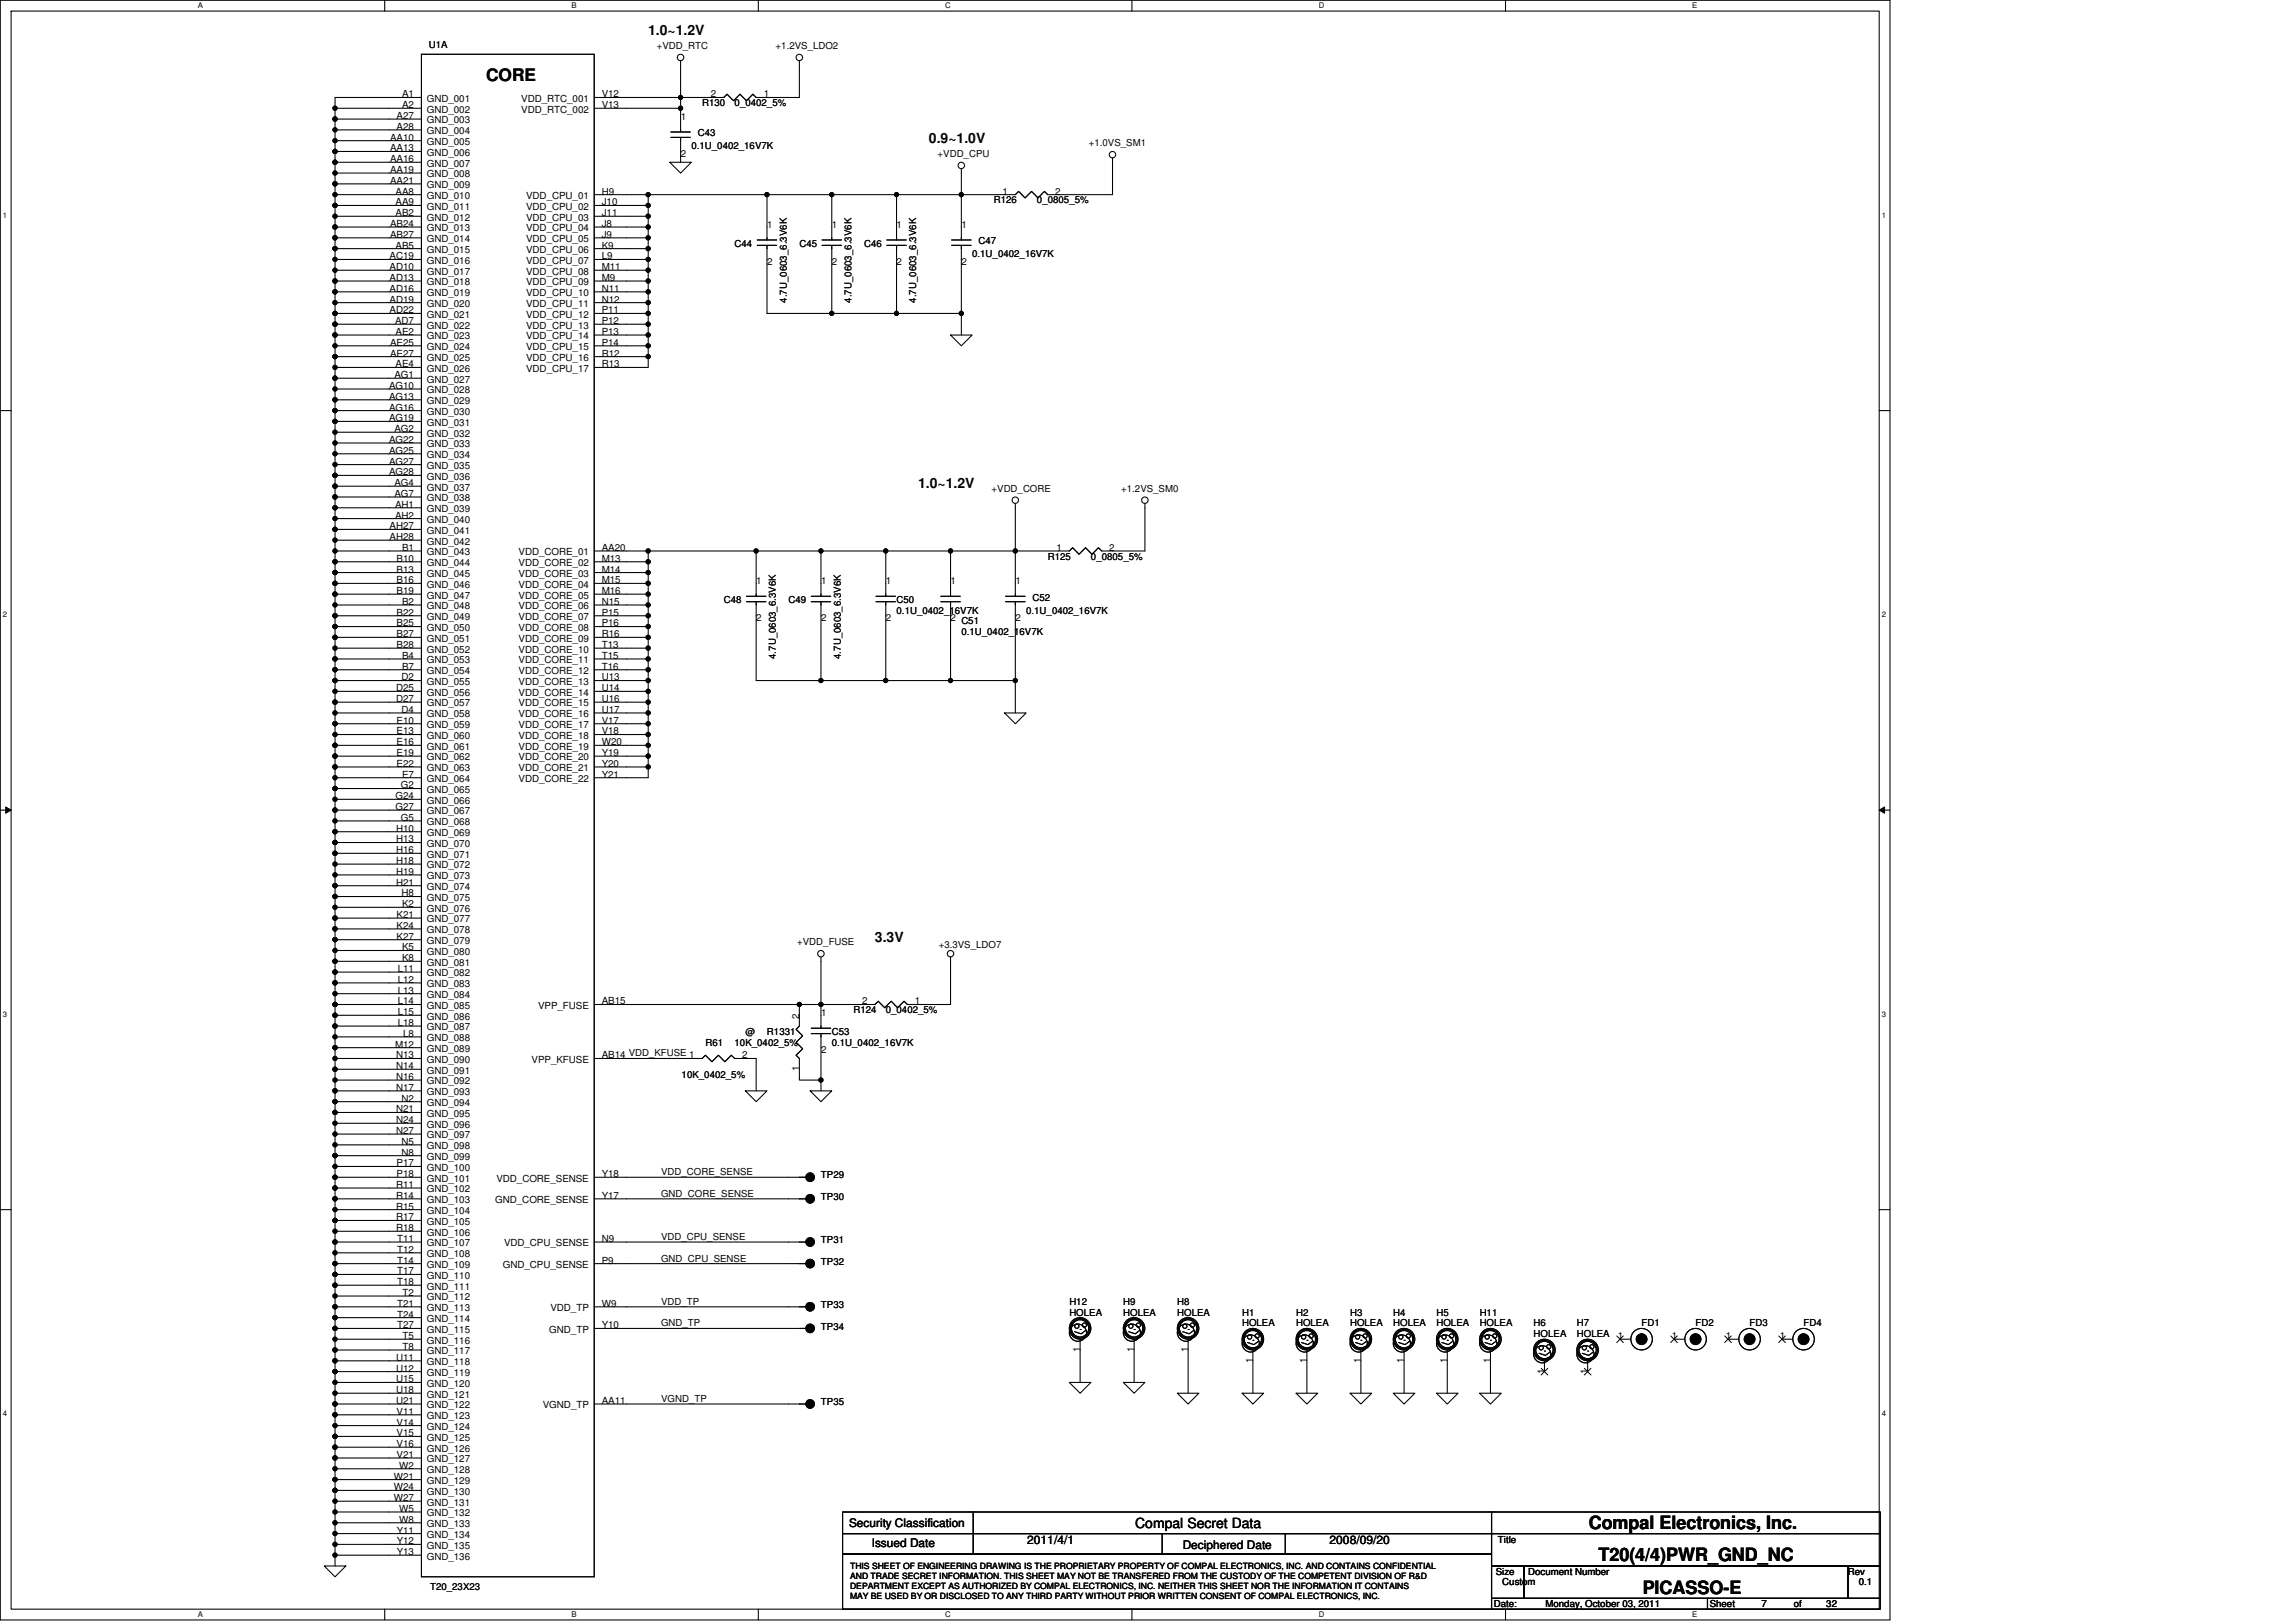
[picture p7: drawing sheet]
<svg xmlns="http://www.w3.org/2000/svg" width="297mm" height="210mm" viewBox="0 0 297 210" stroke-linecap="round" stroke-linejoin="round" font-family="sans-serif">
<defs><g id="words">
<g font-size="2.4" fill="#010202">
<text x="205.5" y="197.8">Compal Electronics, Inc.</text>
<text x="206.8" y="202">T20(4/4)PWR_GND_NC</text>
<text x="212.5" y="206.2">PICASSO-E</text>
</g>
<text font-size="2.2" fill="#010202" x="62.9" y="10.5">CORE</text>
<g font-size="1.8" fill="#010202">
<text x="83.9" y="4.5">1.0~1.2V</text>
<text x="120.2" y="18.5">0.9~1.0V</text>
<text x="118.8" y="63.2">1.0~1.2V</text>
<text x="113.2" y="121.9">3.3V</text>
<text x="146.9" y="197.7">Compal Secret Data</text>
</g>
<g font-size="1.5" fill="#010202">
<text x="109.8" y="197.6">Security Classification</text>
<text x="112.8" y="200.2">Issued Date</text>
<text x="132.9" y="199.8">2011/4/1</text>
<text x="153" y="200.3">Deciphered Date</text>
<text x="172" y="199.8">2008/09/20</text>
</g>
<g font-size="1.3" fill="#010202">
<text x="51.3" y="15.4">A27</text>
<text x="51.3" y="16.8">A28</text>
<text x="52" y="12.6">A1</text>
<text x="52" y="14">A2</text>
<text x="55.2" y="13.2">GND_001</text>
<text x="55.2" y="14.6">GND_002</text>
<text x="55.2" y="16">GND_003</text>
<text x="55.2" y="17.4">GND_004</text>
<text x="67.4" y="13.2">VDD_RTC_001</text>
<text x="67.4" y="14.6">VDD_RTC_002</text>
<text x="77.8" y="12.6">V12</text>
<text x="77.8" y="14">V13</text>
<text x="88.1" y="15.5">1</text>
<text x="92" y="12.6">2</text>
<text x="98.8" y="12.6">1</text>
<text x="50.5" y="18.2">AA10</text>
<text x="50.5" y="19.6">AA13</text>
<text x="50.5" y="21">AA16</text>
<text x="50.5" y="22.4">AA19</text>
<text x="50.5" y="23.8">AA21</text>
<text x="55.2" y="18.8">GND_005</text>
<text x="55.2" y="20.2">GND_006</text>
<text x="55.2" y="21.6">GND_007</text>
<text x="55.2" y="23">GND_008</text>
<text x="88.1" y="20.3">2</text>
<text x="50.5" y="29.4">AB24</text>
<text x="51.2" y="25.2">AA8</text>
<text x="51.2" y="26.6">AA9</text>
<text x="51.2" y="28">AB2</text>
<text x="55.2" y="24.3">GND_009</text>
<text x="55.2" y="25.7">GND_010</text>
<text x="55.2" y="27.1">GND_011</text>
<text x="55.2" y="28.5">GND_012</text>
<text x="55.2" y="29.9">GND_013</text>
<text x="68.1" y="25.7">VDD_CPU_01</text>
<text x="68.1" y="27.1">VDD_CPU_02</text>
<text x="68.1" y="28.5">VDD_CPU_03</text>
<text x="68.1" y="29.9">VDD_CPU_04</text>
<text x="77.8" y="25.2">H9</text>
<text x="77.8" y="26.6">J10</text>
<text x="77.8" y="28">J11</text>
<text x="77.8" y="29.4">J8</text>
<text x="99.2" y="29.5">1</text>
<text x="107.6" y="29.5">1</text>
<text x="116" y="29.5">1</text>
<text x="124.4" y="29.5">1</text>
<text x="129.7" y="25.2">1</text>
<text x="136.5" y="25.2">2</text>
<text x="50.4" y="33.6">AC19</text>
<text x="50.4" y="35">AD10</text>
<text x="50.5" y="30.8">AB27</text>
<text x="51.2" y="32.2">AB5</text>
<text x="55.2" y="31.3">GND_014</text>
<text x="55.2" y="32.7">GND_015</text>
<text x="55.2" y="34.1">GND_016</text>
<text x="55.2" y="35.5">GND_017</text>
<text x="68.1" y="31.3">VDD_CPU_05</text>
<text x="68.1" y="32.7">VDD_CPU_06</text>
<text x="68.1" y="34.1">VDD_CPU_07</text>
<text x="68.1" y="35.5">VDD_CPU_08</text>
<text x="77.8" y="30.8">J9</text>
<text x="77.8" y="32.2">K9</text>
<text x="77.8" y="33.6">L9</text>
<text x="77.8" y="35">M11</text>
<text x="99.2" y="34.3">2</text>
<text x="107.6" y="34.3">2</text>
<text x="116" y="34.3">2</text>
<text x="124.4" y="34.3">2</text>
<text x="50.4" y="36.4">AD13</text>
<text x="50.4" y="37.7">AD16</text>
<text x="50.4" y="39.1">AD19</text>
<text x="50.4" y="40.5">AD22</text>
<text x="51.1" y="41.9">AD7</text>
<text x="55.2" y="36.9">GND_018</text>
<text x="55.2" y="38.3">GND_019</text>
<text x="55.2" y="39.7">GND_020</text>
<text x="55.2" y="41.1">GND_021</text>
<text x="68.1" y="36.9">VDD_CPU_09</text>
<text x="68.1" y="38.3">VDD_CPU_10</text>
<text x="68.1" y="39.7">VDD_CPU_11</text>
<text x="68.1" y="41.1">VDD_CPU_12</text>
<text x="77.8" y="36.4">M9</text>
<text x="77.8" y="37.7">N11</text>
<text x="77.8" y="39.1">N12</text>
<text x="77.8" y="40.5">P11</text>
<text x="77.8" y="41.9">P12</text>
<text x="50.5" y="44.7">AE25</text>
<text x="50.5" y="46.1">AE27</text>
<text x="51.2" y="43.3">AE2</text>
<text x="51.2" y="47.5">AE4</text>
<text x="55.2" y="42.5">GND_022</text>
<text x="55.2" y="43.9">GND_023</text>
<text x="55.2" y="45.3">GND_024</text>
<text x="55.2" y="46.7">GND_025</text>
<text x="68.1" y="42.5">VDD_CPU_13</text>
<text x="68.1" y="43.9">VDD_CPU_14</text>
<text x="68.1" y="45.3">VDD_CPU_15</text>
<text x="68.1" y="46.7">VDD_CPU_16</text>
<text x="77.8" y="43.3">P13</text>
<text x="77.8" y="44.7">P14</text>
<text x="77.8" y="46.1">R12</text>
<text x="77.8" y="47.5">R13</text>
<text x="50.3" y="50.3">AG10</text>
<text x="50.3" y="51.7">AG13</text>
<text x="50.3" y="53.1">AG16</text>
<text x="51" y="48.9">AG1</text>
<text x="55.2" y="48.1">GND_026</text>
<text x="55.2" y="49.5">GND_027</text>
<text x="55.2" y="50.9">GND_028</text>
<text x="55.2" y="52.3">GND_029</text>
<text x="55.2" y="53.7">GND_030</text>
<text x="68.1" y="48.1">VDD_CPU_17</text>
<text x="50.3" y="54.5">AG19</text>
<text x="50.3" y="57.3">AG22</text>
<text x="50.3" y="58.7">AG25</text>
<text x="51" y="55.9">AG2</text>
<text x="55.2" y="55.1">GND_031</text>
<text x="55.2" y="56.5">GND_032</text>
<text x="55.2" y="57.9">GND_033</text>
<text x="55.2" y="59.3">GND_034</text>
<text x="50.3" y="60.1">AG27</text>
<text x="50.3" y="61.5">AG28</text>
<text x="51" y="62.9">AG4</text>
<text x="51" y="64.3">AG7</text>
<text x="51.1" y="65.7">AH1</text>
<text x="55.2" y="60.7">GND_035</text>
<text x="55.2" y="62.1">GND_036</text>
<text x="55.2" y="63.5">GND_037</text>
<text x="55.2" y="64.9">GND_038</text>
<text x="50.4" y="68.5">AH27</text>
<text x="50.4" y="69.9">AH28</text>
<text x="51.1" y="67.1">AH2</text>
<text x="52" y="71.3">B1</text>
<text x="55.2" y="66.3">GND_039</text>
<text x="55.2" y="67.7">GND_040</text>
<text x="55.2" y="69.1">GND_041</text>
<text x="55.2" y="70.4">GND_042</text>
<text x="55.2" y="71.8">GND_043</text>
<text x="67.1" y="71.8">VDD_CORE_01</text>
<text x="77.8" y="71.3">AA20</text>
<text x="136.7" y="71.3">1</text>
<text x="143.5" y="71.3">2</text>
<text x="51.3" y="72.7">B10</text>
<text x="51.3" y="74.1">B13</text>
<text x="51.3" y="75.5">B16</text>
<text x="51.3" y="76.9">B19</text>
<text x="55.2" y="73.2">GND_044</text>
<text x="55.2" y="74.6">GND_045</text>
<text x="55.2" y="76">GND_046</text>
<text x="55.2" y="77.4">GND_047</text>
<text x="67.1" y="73.2">VDD_CORE_02</text>
<text x="67.1" y="74.6">VDD_CORE_03</text>
<text x="67.1" y="76">VDD_CORE_04</text>
<text x="67.1" y="77.4">VDD_CORE_05</text>
<text x="77.8" y="72.7">M13</text>
<text x="77.8" y="74.1">M14</text>
<text x="77.8" y="75.5">M15</text>
<text x="77.8" y="76.9">M16</text>
<text x="97.8" y="75.6">1</text>
<text x="106.2" y="75.6">1</text>
<text x="114.6" y="75.6">1</text>
<text x="123" y="75.6">1</text>
<text x="131.4" y="75.6">1</text>
<text x="51.3" y="79.7">B22</text>
<text x="51.3" y="81.1">B25</text>
<text x="51.3" y="82.5">B27</text>
<text x="51.3" y="83.8">B28</text>
<text x="52" y="78.3">B2</text>
<text x="55.2" y="78.8">GND_048</text>
<text x="55.2" y="80.2">GND_049</text>
<text x="55.2" y="81.6">GND_050</text>
<text x="55.2" y="83">GND_051</text>
<text x="67.1" y="78.8">VDD_CORE_06</text>
<text x="67.1" y="80.2">VDD_CORE_07</text>
<text x="67.1" y="81.6">VDD_CORE_08</text>
<text x="67.1" y="83">VDD_CORE_09</text>
<text x="77.8" y="78.3">N15</text>
<text x="77.8" y="79.7">P15</text>
<text x="77.8" y="81.1">P16</text>
<text x="77.8" y="82.5">R16</text>
<text x="77.8" y="83.8">T13</text>
<text x="97.8" y="80.4">2</text>
<text x="106.2" y="80.4">2</text>
<text x="114.6" y="80.4">2</text>
<text x="123" y="80.4">2</text>
<text x="131.4" y="80.4">2</text>
<text x="51.2" y="89.4">D25</text>
<text x="51.9" y="88">D2</text>
<text x="52" y="85.2">B4</text>
<text x="52" y="86.6">B7</text>
<text x="55.2" y="84.4">GND_052</text>
<text x="55.2" y="85.8">GND_053</text>
<text x="55.2" y="87.2">GND_054</text>
<text x="55.2" y="88.6">GND_055</text>
<text x="67.1" y="84.4">VDD_CORE_10</text>
<text x="67.1" y="85.8">VDD_CORE_11</text>
<text x="67.1" y="87.2">VDD_CORE_12</text>
<text x="67.1" y="88.6">VDD_CORE_13</text>
<text x="77.8" y="85.2">T15</text>
<text x="77.8" y="86.6">T16</text>
<text x="77.8" y="88">U13</text>
<text x="77.8" y="89.4">U14</text>
<text x="51.2" y="90.8">D27</text>
<text x="51.3" y="93.6">E10</text>
<text x="51.3" y="95">E13</text>
<text x="51.9" y="92.2">D4</text>
<text x="55.2" y="90">GND_056</text>
<text x="55.2" y="91.4">GND_057</text>
<text x="55.2" y="92.8">GND_058</text>
<text x="55.2" y="94.2">GND_059</text>
<text x="55.2" y="95.6">GND_060</text>
<text x="67.1" y="90">VDD_CORE_14</text>
<text x="67.1" y="91.4">VDD_CORE_15</text>
<text x="67.1" y="92.8">VDD_CORE_16</text>
<text x="67.1" y="94.2">VDD_CORE_17</text>
<text x="67.1" y="95.6">VDD_CORE_18</text>
<text x="77.8" y="90.8">U16</text>
<text x="77.8" y="92.2">U17</text>
<text x="77.8" y="93.6">V17</text>
<text x="77.8" y="95">V18</text>
<text x="51.3" y="96.4">E16</text>
<text x="51.3" y="97.8">E19</text>
<text x="51.3" y="99.2">E22</text>
<text x="52" y="100.6">E7</text>
<text x="55.2" y="97">GND_061</text>
<text x="55.2" y="98.4">GND_062</text>
<text x="55.2" y="99.8">GND_063</text>
<text x="55.2" y="101.2">GND_064</text>
<text x="67.1" y="97">VDD_CORE_19</text>
<text x="67.1" y="98.4">VDD_CORE_20</text>
<text x="67.1" y="99.8">VDD_CORE_21</text>
<text x="67.1" y="101.2">VDD_CORE_22</text>
<text x="77.8" y="96.4">W20</text>
<text x="77.8" y="97.8">Y19</text>
<text x="77.8" y="99.2">Y20</text>
<text x="77.8" y="100.6">Y21</text>
<text x="51.2" y="103.4">G24</text>
<text x="51.2" y="104.8">G27</text>
<text x="51.2" y="107.6">H10</text>
<text x="51.9" y="102">G2</text>
<text x="51.9" y="106.2">G5</text>
<text x="55.2" y="102.6">GND_065</text>
<text x="55.2" y="104">GND_066</text>
<text x="55.2" y="105.4">GND_067</text>
<text x="55.2" y="106.8">GND_068</text>
<text x="51.2" y="109">H13</text>
<text x="51.2" y="110.4">H16</text>
<text x="51.2" y="111.8">H18</text>
<text x="51.2" y="113.2">H19</text>
<text x="55.2" y="108.2">GND_069</text>
<text x="55.2" y="109.6">GND_070</text>
<text x="55.2" y="111">GND_071</text>
<text x="55.2" y="112.4">GND_072</text>
<text x="55.2" y="113.8">GND_073</text>
<text x="51.2" y="114.6">H21</text>
<text x="51.3" y="118.8">K21</text>
<text x="51.9" y="116">H8</text>
<text x="52" y="117.4">K2</text>
<text x="55.2" y="115.2">GND_074</text>
<text x="55.2" y="116.6">GND_075</text>
<text x="55.2" y="117.9">GND_076</text>
<text x="55.2" y="119.3">GND_077</text>
<text x="51.3" y="120.2">K24</text>
<text x="51.3" y="121.6">K27</text>
<text x="51.5" y="125.8">L11</text>
<text x="52" y="123">K5</text>
<text x="52" y="124.4">K8</text>
<text x="55.2" y="120.7">GND_078</text>
<text x="55.2" y="122.1">GND_079</text>
<text x="55.2" y="123.5">GND_080</text>
<text x="55.2" y="124.9">GND_081</text>
<text x="51.5" y="127.2">L12</text>
<text x="51.5" y="128.6">L13</text>
<text x="51.5" y="129.9">L14</text>
<text x="51.5" y="131.3">L15</text>
<text x="55.2" y="126.3">GND_082</text>
<text x="55.2" y="127.7">GND_083</text>
<text x="55.2" y="129.1">GND_084</text>
<text x="55.2" y="130.5">GND_085</text>
<text x="55.2" y="131.9">GND_086</text>
<text x="69.6" y="130.5">VPP_FUSE</text>
<text x="77.8" y="129.9">AB15</text>
<text x="103.4" y="131.8" transform="rotate(-90 103.4 131.8)">2</text>
<text x="106.2" y="131.5">1</text>
<text x="111.5" y="129.9">2</text>
<text x="118.4" y="129.9">1</text>
<text x="51.1" y="135.5">M12</text>
<text x="51.2" y="136.9">N13</text>
<text x="51.5" y="132.7">L18</text>
<text x="52.2" y="134.1">L8</text>
<text x="55.2" y="133.3">GND_087</text>
<text x="55.2" y="134.7">GND_088</text>
<text x="55.2" y="136.1">GND_089</text>
<text x="55.2" y="137.5">GND_090</text>
<text x="68.8" y="137.5">VPP_KFUSE</text>
<text x="77.8" y="136.9">AB14 VDD_KFUSE 1</text>
<text x="96" y="136.9">2</text>
<text x="106.2" y="136.2">2</text>
<text x="51.2" y="138.3">N14</text>
<text x="51.2" y="139.7">N16</text>
<text x="51.2" y="141.1">N17</text>
<text x="51.2" y="143.9">N21</text>
<text x="51.9" y="142.5">N2</text>
<text x="55.2" y="138.9">GND_091</text>
<text x="55.2" y="140.3">GND_092</text>
<text x="55.2" y="141.7">GND_093</text>
<text x="55.2" y="143.1">GND_094</text>
<text x="103.4" y="138.6" transform="rotate(-90 103.4 138.6)">1</text>
<text x="51.2" y="145.3">N24</text>
<text x="51.2" y="146.7">N27</text>
<text x="51.9" y="148.1">N5</text>
<text x="51.9" y="149.5">N8</text>
<text x="55.2" y="144.5">GND_095</text>
<text x="55.2" y="145.9">GND_096</text>
<text x="55.2" y="147.3">GND_097</text>
<text x="55.2" y="148.7">GND_098</text>
<text x="51.2" y="153.7">R11</text>
<text x="51.2" y="155.1">R14</text>
<text x="51.3" y="150.9">P17</text>
<text x="51.3" y="152.3">P18</text>
<text x="55.2" y="150.1">GND_099</text>
<text x="55.2" y="151.5">GND_100</text>
<text x="55.2" y="152.9">GND_101</text>
<text x="55.2" y="154.3">GND_102</text>
<text x="55.2" y="155.7">GND_103</text>
<text x="64.1" y="155.7">GND_CORE_SENSE</text>
<text x="64.2" y="152.9">VDD_CORE_SENSE</text>
<text x="77.8" y="155.1">Y17</text>
<text x="77.8" y="152.3">Y18</text>
<text x="51.2" y="156.5">R15</text>
<text x="51.2" y="157.9">R17</text>
<text x="51.2" y="159.3">R18</text>
<text x="51.4" y="160.7">T11</text>
<text x="55.2" y="157.1">GND_104</text>
<text x="55.2" y="158.5">GND_105</text>
<text x="55.2" y="159.9">GND_106</text>
<text x="55.2" y="161.3">GND_107</text>
<text x="65.2" y="161.3">VDD_CPU_SENSE</text>
<text x="77.8" y="160.7">N9</text>
<text x="51.4" y="162.1">T12</text>
<text x="51.4" y="163.5">T14</text>
<text x="51.4" y="164.9">T17</text>
<text x="51.4" y="166.3">T18</text>
<text x="52.1" y="167.7">T2</text>
<text x="55.2" y="162.7">GND_108</text>
<text x="55.2" y="164">GND_109</text>
<text x="55.2" y="165.4">GND_110</text>
<text x="55.2" y="166.8">GND_111</text>
<text x="65.1" y="164">GND_CPU_SENSE</text>
<text x="77.8" y="163.5">P9</text>
<text x="51.4" y="169.1">T21</text>
<text x="51.4" y="170.5">T24</text>
<text x="51.4" y="171.9">T27</text>
<text x="52.1" y="173.3">T5</text>
<text x="55.2" y="168.2">GND_112</text>
<text x="55.2" y="169.6">GND_113</text>
<text x="55.2" y="171">GND_114</text>
<text x="55.2" y="172.4">GND_115</text>
<text x="55.2" y="173.8">GND_116</text>
<text x="71.1" y="172.4">GND_TP</text>
<text x="71.2" y="169.6">VDD_TP</text>
<text x="77.8" y="169.1">W9</text>
<text x="77.8" y="171.9">Y10</text>
<text x="209.3" y="173.3">1</text>
<text x="216.3" y="173.3">1</text>
<text x="223.3" y="173.3">1</text>
<text x="230.3" y="173.3">1</text>
<text x="51.2" y="176.1">U11</text>
<text x="51.2" y="177.4">U12</text>
<text x="51.2" y="178.8">U15</text>
<text x="52.1" y="174.7">T8</text>
<text x="55.2" y="175.2">GND_117</text>
<text x="55.2" y="176.6">GND_118</text>
<text x="55.2" y="178">GND_119</text>
<text x="55.2" y="179.4">GND_120</text>
<text x="139.7" y="174.9" transform="rotate(-90 139.7 174.9)">1</text>
<text x="146.7" y="174.9" transform="rotate(-90 146.7 174.9)">1</text>
<text x="153.7" y="174.9" transform="rotate(-90 153.7 174.9)">1</text>
<text x="162.1" y="176.3" transform="rotate(-90 162.1 176.3)">1</text>
<text x="169.1" y="176.3" transform="rotate(-90 169.1 176.3)">1</text>
<text x="176.1" y="176.3" transform="rotate(-90 176.1 176.3)">1</text>
<text x="181.6" y="176.3" transform="rotate(-90 181.6 176.3)">1</text>
<text x="187.2" y="176.3" transform="rotate(-90 187.2 176.3)">1</text>
<text x="192.8" y="176.3" transform="rotate(-90 192.8 176.3)">1</text>
<text x="199.8" y="177.7" transform="rotate(-90 199.8 177.7)">1</text>
<text x="205.4" y="177.7" transform="rotate(-90 205.4 177.7)">1</text>
<text x="51.2" y="180.2">U18</text>
<text x="51.2" y="181.6">U21</text>
<text x="51.3" y="183">V11</text>
<text x="51.3" y="184.4">V14</text>
<text x="51.3" y="185.8">V15</text>
<text x="55.2" y="180.8">GND_121</text>
<text x="55.2" y="182.2">GND_122</text>
<text x="55.2" y="183.6">GND_123</text>
<text x="55.2" y="185">GND_124</text>
<text x="70.2" y="182.2">VGND_TP</text>
<text x="77.8" y="181.6">AA11</text>
<text x="50.9" y="191.4">W21</text>
<text x="51.3" y="187.2">V16</text>
<text x="51.3" y="188.6">V21</text>
<text x="51.6" y="190">W2</text>
<text x="55.2" y="186.4">GND_125</text>
<text x="55.2" y="187.8">GND_126</text>
<text x="55.2" y="189.2">GND_127</text>
<text x="55.2" y="190.6">GND_128</text>
<text x="55.2" y="192">GND_129</text>
<text x="50.9" y="192.8">W24</text>
<text x="50.9" y="194.2">W27</text>
<text x="51.6" y="195.6">W5</text>
<text x="51.6" y="197">W8</text>
<text x="55.2" y="193.4">GND_130</text>
<text x="55.2" y="194.8">GND_131</text>
<text x="55.2" y="196.2">GND_132</text>
<text x="55.2" y="197.6">GND_133</text>
<text x="51.3" y="198.4">Y11</text>
<text x="51.3" y="199.8">Y12</text>
<text x="51.3" y="201.2">Y13</text>
<text x="55.2" y="199">GND_134</text>
<text x="55.2" y="200.4">GND_135</text>
<text x="55.2" y="201.8">GND_136</text>
</g>
<g font-size="1.2" fill="#010202">
<text x="55.5" y="6.2">U1A</text>
<text x="85" y="6.3">+VDD_RTC</text>
<text x="100.3" y="6.3">+1.2VS_LDO2</text>
<text x="90.3" y="17.6">C43</text>
<text x="90.8" y="13.7">R130</text>
<text x="95" y="13.7">0_0402_5%</text>
<text x="89.4" y="19.3">0.1U_0402_16V7K</text>
<text x="121.3" y="20.3">+VDD_CPU</text>
<text x="140.9" y="18.9">+1.0VS_SM1</text>
<text x="128.6" y="26.3">R126</text>
<text x="134.2" y="26.3">0_0805_5%</text>
<text x="95" y="31.9">C44</text>
<text x="103.4" y="31.9">C45</text>
<text x="111.8" y="31.9">C46</text>
<text x="125.8" y="33.3">0.1U_0402_16V7K</text>
<text x="126.6" y="31.6">C47</text>
<text x="101.8" y="39.2" transform="rotate(-90 101.8 39.2)">4.7U_0603_6.3V6K</text>
<text x="110.2" y="39.2" transform="rotate(-90 110.2 39.2)">4.7U_0603_6.3V6K</text>
<text x="118.5" y="39.2" transform="rotate(-90 118.5 39.2)">4.7U_0603_6.3V6K</text>
<text x="128.3" y="63.6">+VDD_CORE</text>
<text x="145.1" y="63.6">+1.2VS_SM0</text>
<text x="93.6" y="78">C48</text>
<text x="102" y="78">C49</text>
<text x="116" y="78">C50</text>
<text x="133.6" y="77.7">C52</text>
<text x="135.5" y="72.4">R125</text>
<text x="141.1" y="72.4">0_0805_5%</text>
<text x="116" y="79.4">0.1U_0402_16V7K</text>
<text x="124.4" y="80.8">C51</text>
<text x="124.4" y="82.2">0.1U_0402_16V7K</text>
<text x="132.8" y="79.4">0.1U_0402_16V7K</text>
<text x="100.4" y="85.3" transform="rotate(-90 100.4 85.3)">4.7U_0603_6.3V6K</text>
<text x="108.8" y="85.3" transform="rotate(-90 108.8 85.3)">4.7U_0603_6.3V6K</text>
<text x="103.1" y="122.3">+VDD_FUSE</text>
<text x="121.4" y="122.7">+3.3VS_LDO7</text>
<text x="110.4" y="131.1">R124</text>
<text x="114.6" y="131.1">0_0402_5%</text>
<text x="91.3" y="135.3">R61</text>
<text x="95" y="135.3">10K_0402_5%</text>
<text x="96.4" y="133.9">@</text>
<text x="99.2" y="133.9">R1331</text>
<text x="107.6" y="133.9">C53</text>
<text x="107.6" y="135.3">0.1U_0402_16V7K</text>
<text x="88.2" y="139.5">10K_0402_5%</text>
<text x="85.5" y="152">VDD_CORE_SENSE</text>
<text x="85.5" y="154.8">GND_CORE_SENSE</text>
<text x="106.2" y="152.5">TP29</text>
<text x="106.2" y="155.3">TP30</text>
<text x="85.5" y="160.4">VDD_CPU_SENSE</text>
<text x="106.2" y="160.8">TP31</text>
<text x="85.5" y="163.2">GND_CPU_SENSE</text>
<text x="106.2" y="163.6">TP32</text>
<text x="85.5" y="168.8">VDD_TP</text>
<text x="85.5" y="171.6">GND_TP</text>
<text x="106.2" y="172">TP34</text>
<text x="106.2" y="169.2">TP33</text>
<text x="138.3" y="168.8">H12</text>
<text x="138.3" y="170.2">HOLEA</text>
<text x="145.3" y="168.8">H9</text>
<text x="145.3" y="170.2">HOLEA</text>
<text x="152.3" y="168.8">H8</text>
<text x="152.3" y="170.2">HOLEA</text>
<text x="160.7" y="170.2">H1</text>
<text x="160.7" y="171.6">HOLEA</text>
<text x="167.7" y="170.2">H2</text>
<text x="167.7" y="171.6">HOLEA</text>
<text x="174.7" y="170.2">H3</text>
<text x="174.7" y="171.6">HOLEA</text>
<text x="180.3" y="170.2">H4</text>
<text x="180.3" y="171.6">HOLEA</text>
<text x="185.8" y="170.2">H5</text>
<text x="185.8" y="171.6">HOLEA</text>
<text x="191.4" y="170.2">H11</text>
<text x="191.4" y="171.6">HOLEA</text>
<text x="198.4" y="171.6">H6</text>
<text x="198.4" y="173">HOLEA</text>
<text x="204" y="171.6">H7</text>
<text x="204" y="173">HOLEA</text>
<text x="212.4" y="171.6">FD1</text>
<text x="219.4" y="171.6">FD2</text>
<text x="226.4" y="171.6">FD3</text>
<text x="233.3" y="171.6">FD4</text>
<text x="85.5" y="181.4">VGND_TP</text>
<text x="106.2" y="181.8">TP35</text>
<text x="193.5" y="203.7">Size</text>
<text x="193.8" y="199.7">Title</text>
<text x="197.7" y="203.7">Document Number</text>
<text x="239.1" y="203.7">Rev</text>
<text x="55.6" y="205.7">T20_23X23</text>
<text x="193.2" y="207.9">Date:</text>
<text x="194.4" y="205.1">Custom</text>
<text x="199.9" y="207.9">Monday, October 03, 2011</text>
<text x="221.2" y="207.9">Sheet</text>
<text x="227.9" y="207.9">7</text>
<text x="232.1" y="207.9">of</text>
<text x="236.3" y="207.9">32</text>
<text x="240.5" y="205.1">0.1</text>
</g>
<g font-size="1.1" fill="#010202">
<text x="110" y="203">THIS SHEET OF ENGINEERING DRAWING IS THE PROPRIETARY PROPERTY OF COMPAL ELECTRONICS, INC. AND CONTAINS CONFIDENTIAL</text>
<text x="110" y="206.9">MAY BE USED BY OR DISCLOSED TO ANY THIRD PARTY WITHOUT PRIOR WRITTEN CONSENT OF COMPAL ELECTRONICS, INC.</text>
<text x="110" y="204.3">AND TRADE SECRET INFORMATION. THIS SHEET MAY NOT BE TRANSFERED FROM THE CUSTODY OF THE COMPETENT DIVISION OF R&amp;D</text>
<text x="110" y="205.6">DEPARTMENT EXCEPT AS AUTHORIZED BY COMPAL ELECTRONICS, INC. NEITHER THIS SHEET NOR THE INFORMATION IT CONTAINS</text>
</g>
<g font-size="1" fill="#010202">
<text x="25.6" y="1.1">A</text>
<text x="73.9" y="1.1">B</text>
<text x="122.3" y="1.1">C</text>
<text x="170.6" y="1.1">D</text>
<text x="218.9" y="1.1">E</text>
<text x=".4" y="28.2">1</text>
<text x="243.5" y="28.2">1</text>
<text x=".4" y="79.9">2</text>
<text x="243.5" y="79.9">2</text>
<text x=".4" y="131.6">3</text>
<text x="243.5" y="131.6">3</text>
<text x=".4" y="183.2">4</text>
<text x="243.5" y="183.2">4</text>
<text x="25.6" y="209.2">A</text>
<text x="73.9" y="209.2">B</text>
<text x="122.3" y="209.2">C</text>
<text x="170.6" y="209.2">D</text>
<text x="218.9" y="209.2">E</text>
</g>
</g></defs>
<path d="M0 0h244.5v209.6h-244.5zM1.4 1.4h241.7v206.8h-241.7z" fill="none" stroke="#010202" stroke-width=".14"/>
<g fill="#fff">
<path d="M25.6 .2h.7v1.1h-.7z"/>
<path d="M25.6 208.3h.7v1.2h-.7z"/>
</g>
<path d="M49.8 0v1.4M49.8 208.2v1.4" fill="none" stroke="#010202" stroke-width=".14"/>
<g fill="#fff">
<path d="M73.9 .2h.7v1.1h-.7z"/>
<path d="M73.9 208.3h.7v1.2h-.7z"/>
</g>
<path d="M98.1 0v1.4M98.1 208.2v1.4" fill="none" stroke="#010202" stroke-width=".14"/>
<g fill="#fff">
<path d="M122.3 .2h.7v1.1h-.7z"/>
<path d="M122.3 208.3h.7v1.2h-.7z"/>
</g>
<path d="M146.4 0v1.4M146.4 208.2v1.4" fill="none" stroke="#010202" stroke-width=".14"/>
<g fill="#fff">
<path d="M170.6 .2h.7v1.1h-.7z"/>
<path d="M170.6 208.3h.7v1.2h-.7z"/>
</g>
<path d="M194.8 0v1.4M194.8 208.2v1.4" fill="none" stroke="#010202" stroke-width=".14"/>
<g fill="#fff">
<path d="M218.9 .2h.7v1.1h-.7z"/>
<path d="M218.9 208.3h.7v1.2h-.7z"/>
<path d="M.4 27.3h.5v1.1h-.5z"/>
<path d="M243.5 27.3h.5v1.1h-.5z"/>
<path d="M.4 79h.5v1.1h-.5z"/>
<path d="M243.5 79h.5v1.1h-.5z"/>
</g>
<path d="M0 53.1h1.4M243.1 53.1h1.4" fill="none" stroke="#010202" stroke-width=".14"/>
<g fill="#fff">
<path d="M.4 130.7h.5v1.1h-.5z"/>
<path d="M243.5 130.7h.5v1.1h-.5z"/>
</g>
<path d="M0 104.8h1.4M243.1 104.8h1.4" fill="none" stroke="#010202" stroke-width=".14"/>
<path d="M.7 104.4l.7 .4-.7 .4z" fill="#010202"/>
<path d="M.7 104.4l.7 .4-.7 .4z" fill="none" stroke="#010202" stroke-width=".13"/>
<path d="M243.1 104.8l.7-.4v.8z" fill="#010202"/>
<path d="M243.1 104.8l.7-.4v.8z" fill="none" stroke="#010202" stroke-width=".13"/>
<g fill="#fff">
<path d="M.4 182.3h.5v1.2h-.5z"/>
<path d="M243.5 182.3h.5v1.2h-.5z"/>
</g>
<path d="M43.3 48.9h7M0 156.5h1.4M243.1 156.5h1.4" fill="none" stroke="#010202" stroke-width=".14"/>
<circle cx="43.3" cy="48.9" r=".27" fill="#010202"/>
<g fill="none" stroke="#010202" stroke-width=".14">
<path d="M43.3 47.5h7M43.3 46.1h7"/>
<circle cx="43.3" cy="48.9" r=".27"/>
</g>
<circle cx="43.3" cy="46.1" r=".27" fill="#010202"/>
<g fill="none" stroke="#010202" stroke-width=".14">
<path d="M43.3 44.7h7M43.3 54.5h7"/>
<circle cx="43.3" cy="46.1" r=".27"/>
</g>
<circle cx="43.3" cy="54.5" r=".27" fill="#010202"/>
<g fill="none" stroke="#010202" stroke-width=".14">
<path d="M43.3 53.1h7"/>
<circle cx="43.3" cy="54.5" r=".27"/>
</g>
<circle cx="43.3" cy="53.1" r=".27" fill="#010202"/>
<g fill="none" stroke="#010202" stroke-width=".14">
<path d="M43.3 51.7h7"/>
<circle cx="43.3" cy="53.1" r=".27"/>
</g>
<circle cx="43.3" cy="51.7" r=".27" fill="#010202"/>
<g fill="none" stroke="#010202" stroke-width=".14">
<path d="M43.3 39.2v1.4M43.3 50.3h7"/>
<circle cx="43.3" cy="51.7" r=".27"/>
</g>
<circle cx="43.3" cy="39.1" r=".27" fill="#010202"/>
<g fill="none" stroke="#010202" stroke-width=".14">
<path d="M43.3 44.7v1.4"/>
<circle cx="43.3" cy="39.1" r=".27"/>
</g>
<circle cx="43.3" cy="44.7" r=".27" fill="#010202"/>
<g fill="none" stroke="#010202" stroke-width=".14">
<path d="M43.3 47.5v1.4"/>
<circle cx="43.3" cy="44.7" r=".27"/>
</g>
<circle cx="43.3" cy="47.5" r=".27" fill="#010202"/>
<g fill="none" stroke="#010202" stroke-width=".14">
<path d="M43.3 55.9h7"/>
<circle cx="43.3" cy="47.5" r=".27"/>
</g>
<circle cx="43.3" cy="55.9" r=".27" fill="#010202"/>
<g fill="none" stroke="#010202" stroke-width=".14">
<path d="M43.3 50.3v1.4"/>
<circle cx="43.3" cy="55.9" r=".27"/>
</g>
<circle cx="43.3" cy="50.3" r=".27" fill="#010202"/>
<g fill="none" stroke="#010202" stroke-width=".14">
<path d="M43.3 35v2.8M43.3 55.9v1.4"/>
<circle cx="43.3" cy="50.3" r=".27"/>
</g>
<circle cx="43.3" cy="36.4" r=".27" fill="#010202"/>
<g fill="none" stroke="#010202" stroke-width=".14">
<path d="M43.3 41.9v1.4"/>
<circle cx="43.3" cy="36.4" r=".27"/>
</g>
<circle cx="43.3" cy="41.9" r=".27" fill="#010202"/>
<g fill="none" stroke="#010202" stroke-width=".14">
<path d="M43.3 43.3v1.4"/>
<circle cx="43.3" cy="41.9" r=".27"/>
</g>
<circle cx="43.3" cy="43.3" r=".27" fill="#010202"/>
<g fill="none" stroke="#010202" stroke-width=".14">
<path d="M43.3 40.6v1.3"/>
<circle cx="43.3" cy="43.3" r=".27"/>
</g>
<circle cx="43.3" cy="40.5" r=".27" fill="#010202"/>
<g fill="none" stroke="#010202" stroke-width=".14">
<path d="M43.3 37.8v1.4"/>
<circle cx="43.3" cy="40.5" r=".27"/>
</g>
<circle cx="43.3" cy="37.8" r=".27" fill="#010202"/>
<g fill="none" stroke="#010202" stroke-width=".14">
<path d="M43.3 53.1v1.4"/>
<circle cx="43.3" cy="37.8" r=".27"/>
</g>
<circle cx="43.3" cy="53.1" r=".27" fill="#010202"/>
<g fill="none" stroke="#010202" stroke-width=".14">
<path d="M43.3 48.9v1.4"/>
<circle cx="43.3" cy="53.1" r=".27"/>
</g>
<circle cx="43.3" cy="48.9" r=".27" fill="#010202"/>
<g fill="none" stroke="#010202" stroke-width=".14">
<path d="M43.3 46.1v1.4"/>
<circle cx="43.3" cy="48.9" r=".27"/>
</g>
<circle cx="43.3" cy="46.1" r=".27" fill="#010202"/>
<g fill="none" stroke="#010202" stroke-width=".14">
<path d="M43.3 51.7v1.4"/>
<circle cx="43.3" cy="46.1" r=".27"/>
</g>
<circle cx="43.3" cy="51.7" r=".27" fill="#010202"/>
<g fill="none" stroke="#010202" stroke-width=".14">
<path d="M43.3 90.8h7"/>
<circle cx="43.3" cy="51.7" r=".27"/>
</g>
<circle cx="43.3" cy="90.8" r=".27" fill="#010202"/>
<g fill="none" stroke="#010202" stroke-width=".14">
<path d="M43.3 92.2h7M43.3 93.6h7"/>
<circle cx="43.3" cy="90.8" r=".27"/>
</g>
<circle cx="43.3" cy="93.6" r=".27" fill="#010202"/>
<g fill="none" stroke="#010202" stroke-width=".14">
<path d="M43.3 96.4h7"/>
<circle cx="43.3" cy="93.6" r=".27"/>
</g>
<circle cx="43.3" cy="96.4" r=".27" fill="#010202"/>
<g fill="none" stroke="#010202" stroke-width=".14">
<path d="M43.3 97.8h7"/>
<circle cx="43.3" cy="96.4" r=".27"/>
</g>
<circle cx="43.3" cy="97.8" r=".27" fill="#010202"/>
<g fill="none" stroke="#010202" stroke-width=".14">
<path d="M43.3 99.2h7"/>
<circle cx="43.3" cy="97.8" r=".27"/>
</g>
<circle cx="43.3" cy="99.2" r=".27" fill="#010202"/>
<g fill="none" stroke="#010202" stroke-width=".14">
<path d="M43.3 57.3h7M43.3 89.4h7"/>
<circle cx="43.3" cy="99.2" r=".27"/>
</g>
<circle cx="43.3" cy="57.3" r=".27" fill="#010202"/>
<g fill="none" stroke="#010202" stroke-width=".14">
<path d="M43.3 58.7h7"/>
<circle cx="43.3" cy="57.3" r=".27"/>
</g>
<circle cx="43.3" cy="58.7" r=".27" fill="#010202"/>
<g fill="none" stroke="#010202" stroke-width=".14">
<path d="M43.3 100.6h7"/>
<circle cx="43.3" cy="58.7" r=".27"/>
</g>
<circle cx="43.3" cy="100.6" r=".27" fill="#010202"/>
<g fill="none" stroke="#010202" stroke-width=".14">
<path d="M43.3 64.3h7M43.3 95h7"/>
<circle cx="43.3" cy="100.6" r=".27"/>
</g>
<circle cx="43.3" cy="64.3" r=".27" fill="#010202"/>
<g fill="none" stroke="#010202" stroke-width=".14">
<path d="M43.3 65.7h7"/>
<circle cx="43.3" cy="64.3" r=".27"/>
</g>
<circle cx="43.3" cy="65.7" r=".27" fill="#010202"/>
<g fill="none" stroke="#010202" stroke-width=".14">
<path d="M43.3 60.1h7"/>
<circle cx="43.3" cy="65.7" r=".27"/>
</g>
<circle cx="43.3" cy="60.1" r=".27" fill="#010202"/>
<g fill="none" stroke="#010202" stroke-width=".14">
<path d="M43.3 61.5h7"/>
<circle cx="43.3" cy="60.1" r=".27"/>
</g>
<circle cx="43.3" cy="61.5" r=".27" fill="#010202"/>
<g fill="none" stroke="#010202" stroke-width=".14">
<path d="M43.3 69.9h7"/>
<circle cx="43.3" cy="61.5" r=".27"/>
</g>
<circle cx="43.3" cy="69.9" r=".27" fill="#010202"/>
<g fill="none" stroke="#010202" stroke-width=".14">
<path d="M43.3 71.3h7"/>
<circle cx="43.3" cy="69.9" r=".27"/>
</g>
<circle cx="43.3" cy="71.3" r=".27" fill="#010202"/>
<g fill="none" stroke="#010202" stroke-width=".14">
<path d="M43.3 67.1h7M43.3 62.9h7"/>
<circle cx="43.3" cy="71.3" r=".27"/>
</g>
<circle cx="43.3" cy="62.9" r=".27" fill="#010202"/>
<g fill="none" stroke="#010202" stroke-width=".14">
<path d="M43.3 74.1h7"/>
<circle cx="43.3" cy="62.9" r=".27"/>
</g>
<circle cx="43.3" cy="74.1" r=".27" fill="#010202"/>
<g fill="none" stroke="#010202" stroke-width=".14">
<path d="M43.3 75.5h7"/>
<circle cx="43.3" cy="74.1" r=".27"/>
</g>
<circle cx="43.3" cy="75.5" r=".27" fill="#010202"/>
<g fill="none" stroke="#010202" stroke-width=".14">
<path d="M43.3 76.9h7"/>
<circle cx="43.3" cy="75.5" r=".27"/>
</g>
<circle cx="43.3" cy="76.9" r=".27" fill="#010202"/>
<g fill="none" stroke="#010202" stroke-width=".14">
<path d="M43.3 68.5h7"/>
<circle cx="43.3" cy="76.9" r=".27"/>
</g>
<circle cx="43.3" cy="68.5" r=".27" fill="#010202"/>
<g fill="none" stroke="#010202" stroke-width=".14">
<path d="M43.3 81.1h7"/>
<circle cx="43.3" cy="68.5" r=".27"/>
</g>
<circle cx="43.3" cy="81.1" r=".27" fill="#010202"/>
<g fill="none" stroke="#010202" stroke-width=".14">
<path d="M43.3 82.5h7"/>
<circle cx="43.3" cy="81.1" r=".27"/>
</g>
<circle cx="43.3" cy="82.5" r=".27" fill="#010202"/>
<g fill="none" stroke="#010202" stroke-width=".14">
<path d="M43.3 78.3h7M43.3 72.7h7"/>
<circle cx="43.3" cy="82.5" r=".27"/>
</g>
<circle cx="43.3" cy="72.7" r=".27" fill="#010202"/>
<g fill="none" stroke="#010202" stroke-width=".14">
<path d="M43.3 85.3h7"/>
<circle cx="43.3" cy="72.7" r=".27"/>
</g>
<circle cx="43.3" cy="85.2" r=".27" fill="#010202"/>
<g fill="none" stroke="#010202" stroke-width=".14">
<path d="M43.3 86.7h7"/>
<circle cx="43.3" cy="85.2" r=".27"/>
</g>
<circle cx="43.3" cy="86.6" r=".27" fill="#010202"/>
<g fill="none" stroke="#010202" stroke-width=".14">
<path d="M43.3 88h7"/>
<circle cx="43.3" cy="86.6" r=".27"/>
</g>
<circle cx="43.3" cy="88" r=".27" fill="#010202"/>
<g fill="none" stroke="#010202" stroke-width=".14">
<path d="M43.3 79.7h7"/>
<circle cx="43.3" cy="88" r=".27"/>
</g>
<circle cx="43.3" cy="79.7" r=".27" fill="#010202"/>
<g fill="none" stroke="#010202" stroke-width=".14">
<path d="M43.3 69.9v1.4M43.3 67.1v1.4"/>
<circle cx="43.3" cy="79.7" r=".27"/>
</g>
<circle cx="43.3" cy="67.1" r=".27" fill="#010202"/>
<g fill="none" stroke="#010202" stroke-width=".14">
<path d="M43.3 78.3v1.4"/>
<circle cx="43.3" cy="67.1" r=".27"/>
</g>
<circle cx="43.3" cy="78.3" r=".27" fill="#010202"/>
<g fill="none" stroke="#010202" stroke-width=".14">
<path d="M43.3 83.9h7M43.3 89.4v1.4"/>
<circle cx="43.3" cy="78.3" r=".27"/>
</g>
<circle cx="43.3" cy="89.4" r=".27" fill="#010202"/>
<g fill="none" stroke="#010202" stroke-width=".14">
<path d="M43.3 92.2v1.4"/>
<circle cx="43.3" cy="89.4" r=".27"/>
</g>
<circle cx="43.3" cy="92.2" r=".27" fill="#010202"/>
<g fill="none" stroke="#010202" stroke-width=".14">
<path d="M43.3 95v1.4"/>
<circle cx="43.3" cy="92.2" r=".27"/>
</g>
<circle cx="43.3" cy="95" r=".27" fill="#010202"/>
<g fill="none" stroke="#010202" stroke-width=".14">
<path d="M43.3 61.5v1.4"/>
<circle cx="43.3" cy="95" r=".27"/>
</g>
<circle cx="43.3" cy="61.5" r=".27" fill="#010202"/>
<g fill="none" stroke="#010202" stroke-width=".14">
<path d="M43.3 57.3v2.8M43.3 83.9v1.4"/>
<circle cx="43.3" cy="61.5" r=".27"/>
</g>
<circle cx="43.3" cy="83.9" r=".27" fill="#010202"/>
<g fill="none" stroke="#010202" stroke-width=".14">
<path d="M43.3 97.8v1.4M43.3 100.6v1.4"/>
<circle cx="43.3" cy="83.9" r=".27"/>
</g>
<circle cx="43.3" cy="97.8" r=".27" fill="#010202"/>
<g fill="none" stroke="#010202" stroke-width=".14">
<path d="M43.3 90.8v1.4"/>
<circle cx="43.3" cy="97.8" r=".27"/>
</g>
<circle cx="43.3" cy="90.8" r=".27" fill="#010202"/>
<g fill="none" stroke="#010202" stroke-width=".14">
<path d="M43.3 93.6v1.4"/>
<circle cx="43.3" cy="90.8" r=".27"/>
</g>
<circle cx="43.3" cy="93.6" r=".27" fill="#010202"/>
<g fill="none" stroke="#010202" stroke-width=".14">
<path d="M43.3 72.7v1.4"/>
<circle cx="43.3" cy="93.6" r=".27"/>
</g>
<circle cx="43.3" cy="72.7" r=".27" fill="#010202"/>
<g fill="none" stroke="#010202" stroke-width=".14">
<path d="M43.3 64.3v1.4"/>
<circle cx="43.3" cy="72.7" r=".27"/>
</g>
<circle cx="43.3" cy="64.3" r=".27" fill="#010202"/>
<g fill="none" stroke="#010202" stroke-width=".14">
<path d="M43.3 60.1v1.4M43.3 96.4v1.4"/>
<circle cx="43.3" cy="64.3" r=".27"/>
</g>
<circle cx="43.3" cy="96.4" r=".27" fill="#010202"/>
<g fill="none" stroke="#010202" stroke-width=".14">
<path d="M43.3 71.3v1.4M43.3 62.9v1.4"/>
<circle cx="43.3" cy="96.4" r=".27"/>
</g>
<circle cx="43.3" cy="62.9" r=".27" fill="#010202"/>
<g fill="none" stroke="#010202" stroke-width=".14">
<path d="M43.3 65.7v1.4"/>
<circle cx="43.3" cy="62.9" r=".27"/>
</g>
<circle cx="43.3" cy="65.7" r=".27" fill="#010202"/>
<g fill="none" stroke="#010202" stroke-width=".14">
<path d="M43.3 79.7v1.4"/>
<circle cx="43.3" cy="65.7" r=".27"/>
</g>
<circle cx="43.3" cy="79.7" r=".27" fill="#010202"/>
<g fill="none" stroke="#010202" stroke-width=".14">
<path d="M43.3 75.5v1.4"/>
<circle cx="43.3" cy="79.7" r=".27"/>
</g>
<circle cx="43.3" cy="75.5" r=".27" fill="#010202"/>
<g fill="none" stroke="#010202" stroke-width=".14">
<path d="M43.3 76.9v1.4"/>
<circle cx="43.3" cy="75.5" r=".27"/>
</g>
<circle cx="43.3" cy="76.9" r=".27" fill="#010202"/>
<g fill="none" stroke="#010202" stroke-width=".14">
<path d="M43.3 74.1v1.4"/>
<circle cx="43.3" cy="76.9" r=".27"/>
</g>
<circle cx="43.3" cy="74.1" r=".27" fill="#010202"/>
<g fill="none" stroke="#010202" stroke-width=".14">
<path d="M43.3 88v1.4"/>
<circle cx="43.3" cy="74.1" r=".27"/>
</g>
<circle cx="43.3" cy="88" r=".27" fill="#010202"/>
<g fill="none" stroke="#010202" stroke-width=".14">
<path d="M43.3 85.3v1.4"/>
<circle cx="43.3" cy="88" r=".27"/>
</g>
<circle cx="43.3" cy="85.2" r=".27" fill="#010202"/>
<g fill="none" stroke="#010202" stroke-width=".14">
<path d="M43.3 82.5v1.4"/>
<circle cx="43.3" cy="85.2" r=".27"/>
</g>
<circle cx="43.3" cy="82.5" r=".27" fill="#010202"/>
<g fill="none" stroke="#010202" stroke-width=".14">
<path d="M43.3 81.1v1.4"/>
<circle cx="43.3" cy="82.5" r=".27"/>
</g>
<circle cx="43.3" cy="81.1" r=".27" fill="#010202"/>
<g fill="none" stroke="#010202" stroke-width=".14">
<path d="M43.3 86.7v1.3"/>
<circle cx="43.3" cy="81.1" r=".27"/>
</g>
<circle cx="43.3" cy="86.6" r=".27" fill="#010202"/>
<g fill="none" stroke="#010202" stroke-width=".14">
<path d="M43.3 135.5h7"/>
<circle cx="43.3" cy="86.6" r=".27"/>
</g>
<circle cx="43.3" cy="135.5" r=".27" fill="#010202"/>
<g fill="none" stroke="#010202" stroke-width=".14">
<path d="M43.3 136.9h7M43.3 138.3h7"/>
<circle cx="43.3" cy="135.5" r=".27"/>
</g>
<circle cx="43.3" cy="138.3" r=".27" fill="#010202"/>
<g fill="none" stroke="#010202" stroke-width=".14">
<path d="M43.3 141.1h7"/>
<circle cx="43.3" cy="138.3" r=".27"/>
</g>
<circle cx="43.3" cy="141.1" r=".27" fill="#010202"/>
<g fill="none" stroke="#010202" stroke-width=".14">
<path d="M43.3 142.5h7"/>
<circle cx="43.3" cy="141.1" r=".27"/>
</g>
<circle cx="43.3" cy="142.5" r=".27" fill="#010202"/>
<g fill="none" stroke="#010202" stroke-width=".14">
<path d="M43.3 143.9h7"/>
<circle cx="43.3" cy="142.5" r=".27"/>
</g>
<circle cx="43.3" cy="143.9" r=".27" fill="#010202"/>
<g fill="none" stroke="#010202" stroke-width=".14">
<path d="M43.3 102h7M43.3 134.2h7"/>
<circle cx="43.3" cy="143.9" r=".27"/>
</g>
<circle cx="43.3" cy="102" r=".27" fill="#010202"/>
<g fill="none" stroke="#010202" stroke-width=".14">
<path d="M43.3 103.4h7M43.3 109h7M43.3 139.7h7M43.3 145.3h7"/>
<circle cx="43.3" cy="102" r=".27"/>
</g>
<circle cx="43.3" cy="109" r=".27" fill="#010202"/>
<g fill="none" stroke="#010202" stroke-width=".14">
<path d="M43.3 110.4h7"/>
<circle cx="43.3" cy="109" r=".27"/>
</g>
<circle cx="43.3" cy="110.4" r=".27" fill="#010202"/>
<g fill="none" stroke="#010202" stroke-width=".14">
<path d="M43.3 104.8h7"/>
<circle cx="43.3" cy="110.4" r=".27"/>
</g>
<circle cx="43.3" cy="104.8" r=".27" fill="#010202"/>
<g fill="none" stroke="#010202" stroke-width=".14">
<path d="M43.3 106.2h7M43.3 114.6h7"/>
<circle cx="43.3" cy="104.8" r=".27"/>
</g>
<circle cx="43.3" cy="114.6" r=".27" fill="#010202"/>
<g fill="none" stroke="#010202" stroke-width=".14">
<path d="M43.3 116h7"/>
<circle cx="43.3" cy="114.6" r=".27"/>
</g>
<circle cx="43.3" cy="116" r=".27" fill="#010202"/>
<g fill="none" stroke="#010202" stroke-width=".14">
<path d="M43.3 111.8h7"/>
<circle cx="43.3" cy="116" r=".27"/>
</g>
<circle cx="43.3" cy="111.8" r=".27" fill="#010202"/>
<g fill="none" stroke="#010202" stroke-width=".14">
<path d="M43.3 107.6h7"/>
<circle cx="43.3" cy="111.8" r=".27"/>
</g>
<circle cx="43.3" cy="107.6" r=".27" fill="#010202"/>
<g fill="none" stroke="#010202" stroke-width=".14">
<path d="M43.3 118.8h7"/>
<circle cx="43.3" cy="107.6" r=".27"/>
</g>
<circle cx="43.3" cy="118.8" r=".27" fill="#010202"/>
<g fill="none" stroke="#010202" stroke-width=".14">
<path d="M43.3 120.2h7"/>
<circle cx="43.3" cy="118.8" r=".27"/>
</g>
<circle cx="43.3" cy="120.2" r=".27" fill="#010202"/>
<g fill="none" stroke="#010202" stroke-width=".14">
<path d="M43.3 121.6h7"/>
<circle cx="43.3" cy="120.2" r=".27"/>
</g>
<circle cx="43.3" cy="121.6" r=".27" fill="#010202"/>
<g fill="none" stroke="#010202" stroke-width=".14">
<path d="M43.3 113.2h7"/>
<circle cx="43.3" cy="121.6" r=".27"/>
</g>
<circle cx="43.3" cy="113.2" r=".27" fill="#010202"/>
<g fill="none" stroke="#010202" stroke-width=".14">
<path d="M43.3 125.8h7"/>
<circle cx="43.3" cy="113.2" r=".27"/>
</g>
<circle cx="43.3" cy="125.8" r=".27" fill="#010202"/>
<g fill="none" stroke="#010202" stroke-width=".14">
<path d="M43.3 127.2h7"/>
<circle cx="43.3" cy="125.8" r=".27"/>
</g>
<circle cx="43.3" cy="127.2" r=".27" fill="#010202"/>
<g fill="none" stroke="#010202" stroke-width=".14">
<path d="M43.3 117.4h7M43.3 123h7M43.3 130h7"/>
<circle cx="43.3" cy="127.2" r=".27"/>
</g>
<circle cx="43.3" cy="130" r=".27" fill="#010202"/>
<g fill="none" stroke="#010202" stroke-width=".14">
<path d="M43.3 131.4h7"/>
<circle cx="43.3" cy="130" r=".27"/>
</g>
<circle cx="43.3" cy="131.4" r=".27" fill="#010202"/>
<g fill="none" stroke="#010202" stroke-width=".14">
<path d="M43.3 132.8h7"/>
<circle cx="43.3" cy="131.4" r=".27"/>
</g>
<circle cx="43.3" cy="132.7" r=".27" fill="#010202"/>
<g fill="none" stroke="#010202" stroke-width=".14">
<path d="M43.3 124.4h7"/>
<circle cx="43.3" cy="132.7" r=".27"/>
</g>
<circle cx="43.3" cy="124.4" r=".27" fill="#010202"/>
<g fill="none" stroke="#010202" stroke-width=".14">
<path d="M43.3 117.4v1.4"/>
<circle cx="43.3" cy="124.4" r=".27"/>
</g>
<circle cx="43.3" cy="117.4" r=".27" fill="#010202"/>
<g fill="none" stroke="#010202" stroke-width=".14">
<path d="M43.3 123v1.4"/>
<circle cx="43.3" cy="117.4" r=".27"/>
</g>
<circle cx="43.3" cy="123" r=".27" fill="#010202"/>
<g fill="none" stroke="#010202" stroke-width=".14">
<path d="M43.3 128.6v1.4"/>
<circle cx="43.3" cy="123" r=".27"/>
</g>
<circle cx="43.3" cy="128.6" r=".27" fill="#010202"/>
<g fill="none" stroke="#010202" stroke-width=".14">
<path d="M43.3 128.6h7M43.3 139.7v1.4"/>
<circle cx="43.3" cy="128.6" r=".27"/>
</g>
<circle cx="43.3" cy="139.7" r=".27" fill="#010202"/>
<g fill="none" stroke="#010202" stroke-width=".14">
<path d="M43.3 145.3v1.4"/>
<circle cx="43.3" cy="139.7" r=".27"/>
</g>
<circle cx="43.3" cy="145.3" r=".27" fill="#010202"/>
<g fill="none" stroke="#010202" stroke-width=".14">
<path d="M43.3 111.8v1.4M43.3 103.4v1.4"/>
<circle cx="43.3" cy="145.3" r=".27"/>
</g>
<circle cx="43.3" cy="103.4" r=".27" fill="#010202"/>
<g fill="none" stroke="#010202" stroke-width=".14">
<path d="M43.3 102v1.4"/>
<circle cx="43.3" cy="103.4" r=".27"/>
</g>
<circle cx="43.3" cy="102" r=".27" fill="#010202"/>
<g fill="none" stroke="#010202" stroke-width=".14">
<path d="M43.3 114.6v1.4"/>
<circle cx="43.3" cy="102" r=".27"/>
</g>
<circle cx="43.3" cy="114.6" r=".27" fill="#010202"/>
<g fill="none" stroke="#010202" stroke-width=".14">
<path d="M43.3 134.2v1.3"/>
<circle cx="43.3" cy="114.6" r=".27"/>
</g>
<circle cx="43.3" cy="134.1" r=".27" fill="#010202"/>
<g fill="none" stroke="#010202" stroke-width=".14">
<path d="M43.3 136.9v1.4"/>
<circle cx="43.3" cy="134.1" r=".27"/>
</g>
<circle cx="43.3" cy="136.9" r=".27" fill="#010202"/>
<g fill="none" stroke="#010202" stroke-width=".14">
<path d="M43.3 142.5v1.4"/>
<circle cx="43.3" cy="136.9" r=".27"/>
</g>
<circle cx="43.3" cy="142.5" r=".27" fill="#010202"/>
<g fill="none" stroke="#010202" stroke-width=".14">
<path d="M43.3 135.5v1.4"/>
<circle cx="43.3" cy="142.5" r=".27"/>
</g>
<circle cx="43.3" cy="135.5" r=".27" fill="#010202"/>
<g fill="none" stroke="#010202" stroke-width=".14">
<path d="M43.3 138.3v1.4"/>
<circle cx="43.3" cy="135.5" r=".27"/>
</g>
<circle cx="43.3" cy="138.3" r=".27" fill="#010202"/>
<g fill="none" stroke="#010202" stroke-width=".14">
<path d="M43.3 106.2v1.4"/>
<circle cx="43.3" cy="138.3" r=".27"/>
</g>
<circle cx="43.3" cy="106.2" r=".27" fill="#010202"/>
<g fill="none" stroke="#010202" stroke-width=".14">
<path d="M43.3 109v1.4"/>
<circle cx="43.3" cy="106.2" r=".27"/>
</g>
<circle cx="43.3" cy="109" r=".27" fill="#010202"/>
<g fill="none" stroke="#010202" stroke-width=".14">
<path d="M43.3 104.8v1.4"/>
<circle cx="43.3" cy="109" r=".27"/>
</g>
<circle cx="43.3" cy="104.8" r=".27" fill="#010202"/>
<g fill="none" stroke="#010202" stroke-width=".14">
<path d="M43.3 141.1v1.4"/>
<circle cx="43.3" cy="104.8" r=".27"/>
</g>
<circle cx="43.3" cy="141.1" r=".27" fill="#010202"/>
<g fill="none" stroke="#010202" stroke-width=".14">
<path d="M43.3 143.9v1.4"/>
<circle cx="43.3" cy="141.1" r=".27"/>
</g>
<circle cx="43.3" cy="143.9" r=".27" fill="#010202"/>
<g fill="none" stroke="#010202" stroke-width=".14">
<path d="M43.3 113.2v1.4M43.3 116v1.4"/>
<circle cx="43.3" cy="143.9" r=".27"/>
</g>
<circle cx="43.3" cy="116" r=".27" fill="#010202"/>
<g fill="none" stroke="#010202" stroke-width=".14">
<path d="M43.3 107.6v1.4"/>
<circle cx="43.3" cy="116" r=".27"/>
</g>
<circle cx="43.3" cy="107.6" r=".27" fill="#010202"/>
<g fill="none" stroke="#010202" stroke-width=".14">
<path d="M43.3 125.8v1.4"/>
<circle cx="43.3" cy="107.6" r=".27"/>
</g>
<circle cx="43.3" cy="125.8" r=".27" fill="#010202"/>
<g fill="none" stroke="#010202" stroke-width=".14">
<path d="M43.3 121.6v1.4"/>
<circle cx="43.3" cy="125.8" r=".27"/>
</g>
<circle cx="43.3" cy="121.6" r=".27" fill="#010202"/>
<g fill="none" stroke="#010202" stroke-width=".14">
<path d="M43.3 120.2v1.4"/>
<circle cx="43.3" cy="121.6" r=".27"/>
</g>
<circle cx="43.3" cy="120.2" r=".27" fill="#010202"/>
<g fill="none" stroke="#010202" stroke-width=".14">
<path d="M43.3 118.8v1.4"/>
<circle cx="43.3" cy="120.2" r=".27"/>
</g>
<circle cx="43.3" cy="118.8" r=".27" fill="#010202"/>
<g fill="none" stroke="#010202" stroke-width=".14">
<path d="M43.3 131.4v1.4"/>
<circle cx="43.3" cy="118.8" r=".27"/>
</g>
<circle cx="43.3" cy="131.4" r=".27" fill="#010202"/>
<g fill="none" stroke="#010202" stroke-width=".14">
<path d="M43.3 132.8v1.4"/>
<circle cx="43.3" cy="131.4" r=".27"/>
</g>
<circle cx="43.3" cy="132.7" r=".27" fill="#010202"/>
<g fill="none" stroke="#010202" stroke-width=".14">
<path d="M43.3 124.4v1.4"/>
<circle cx="43.3" cy="132.7" r=".27"/>
</g>
<circle cx="43.3" cy="124.4" r=".27" fill="#010202"/>
<g fill="none" stroke="#010202" stroke-width=".14">
<path d="M43.3 127.2v1.4"/>
<circle cx="43.3" cy="124.4" r=".27"/>
</g>
<circle cx="43.3" cy="127.2" r=".27" fill="#010202"/>
<g fill="none" stroke="#010202" stroke-width=".14">
<path d="M43.3 130v1.4"/>
<circle cx="43.3" cy="127.2" r=".27"/>
</g>
<circle cx="43.3" cy="130" r=".27" fill="#010202"/>
<g fill="none" stroke="#010202" stroke-width=".14">
<path d="M43.3 180.3h7"/>
<circle cx="43.3" cy="130" r=".27"/>
</g>
<circle cx="43.3" cy="180.2" r=".27" fill="#010202"/>
<g fill="none" stroke="#010202" stroke-width=".14">
<path d="M43.3 181.6h7"/>
<circle cx="43.3" cy="180.2" r=".27"/>
</g>
<circle cx="43.3" cy="181.6" r=".27" fill="#010202"/>
<g fill="none" stroke="#010202" stroke-width=".14">
<path d="M43.3 183h7"/>
<circle cx="43.3" cy="181.6" r=".27"/>
</g>
<circle cx="43.3" cy="183" r=".27" fill="#010202"/>
<g fill="none" stroke="#010202" stroke-width=".14">
<path d="M43.3 185.8h7"/>
<circle cx="43.3" cy="183" r=".27"/>
</g>
<circle cx="43.3" cy="185.8" r=".27" fill="#010202"/>
<g fill="none" stroke="#010202" stroke-width=".14">
<path d="M43.3 187.2h7"/>
<circle cx="43.3" cy="185.8" r=".27"/>
</g>
<circle cx="43.3" cy="187.2" r=".27" fill="#010202"/>
<g fill="none" stroke="#010202" stroke-width=".14">
<path d="M43.3 188.6h7"/>
<circle cx="43.3" cy="187.2" r=".27"/>
</g>
<circle cx="43.3" cy="188.6" r=".27" fill="#010202"/>
<g fill="none" stroke="#010202" stroke-width=".14">
<path d="M43.3 178.9h7"/>
<circle cx="43.3" cy="188.6" r=".27"/>
</g>
<circle cx="43.3" cy="178.8" r=".27" fill="#010202"/>
<g fill="none" stroke="#010202" stroke-width=".14">
<path d="M43.3 146.7h7M43.3 148.1h7M43.3 153.7h7M43.3 190h7M43.3 184.4h7"/>
<circle cx="43.3" cy="178.8" r=".27"/>
</g>
<circle cx="43.3" cy="153.7" r=".27" fill="#010202"/>
<g fill="none" stroke="#010202" stroke-width=".14">
<path d="M43.3 155.1h7"/>
<circle cx="43.3" cy="153.7" r=".27"/>
</g>
<circle cx="43.3" cy="155.1" r=".27" fill="#010202"/>
<g fill="none" stroke="#010202" stroke-width=".14">
<path d="M43.3 149.5h7"/>
<circle cx="43.3" cy="155.1" r=".27"/>
</g>
<circle cx="43.3" cy="149.5" r=".27" fill="#010202"/>
<g fill="none" stroke="#010202" stroke-width=".14">
<path d="M43.3 150.9h7M43.3 159.3h7M43.3 160.7h7"/>
<circle cx="43.3" cy="149.5" r=".27"/>
</g>
<circle cx="43.3" cy="160.7" r=".27" fill="#010202"/>
<g fill="none" stroke="#010202" stroke-width=".14">
<path d="M43.3 156.5h7M43.3 152.3h7"/>
<circle cx="43.3" cy="160.7" r=".27"/>
</g>
<circle cx="43.3" cy="152.3" r=".27" fill="#010202"/>
<g fill="none" stroke="#010202" stroke-width=".14">
<path d="M43.3 163.5h7"/>
<circle cx="43.3" cy="152.3" r=".27"/>
</g>
<circle cx="43.3" cy="163.5" r=".27" fill="#010202"/>
<g fill="none" stroke="#010202" stroke-width=".14">
<path d="M43.3 164.9h7"/>
<circle cx="43.3" cy="163.5" r=".27"/>
</g>
<circle cx="43.3" cy="164.9" r=".27" fill="#010202"/>
<g fill="none" stroke="#010202" stroke-width=".14">
<path d="M43.3 166.3h7"/>
<circle cx="43.3" cy="164.9" r=".27"/>
</g>
<circle cx="43.3" cy="166.3" r=".27" fill="#010202"/>
<g fill="none" stroke="#010202" stroke-width=".14">
<path d="M43.3 157.9h7"/>
<circle cx="43.3" cy="166.3" r=".27"/>
</g>
<circle cx="43.3" cy="157.9" r=".27" fill="#010202"/>
<g fill="none" stroke="#010202" stroke-width=".14">
<path d="M43.3 170.5h7"/>
<circle cx="43.3" cy="157.9" r=".27"/>
</g>
<circle cx="43.3" cy="170.5" r=".27" fill="#010202"/>
<g fill="none" stroke="#010202" stroke-width=".14">
<path d="M43.3 171.9h7"/>
<circle cx="43.3" cy="170.5" r=".27"/>
</g>
<circle cx="43.3" cy="171.9" r=".27" fill="#010202"/>
<g fill="none" stroke="#010202" stroke-width=".14">
<path d="M43.3 167.7h7M43.3 162.1h7M43.3 174.7h7"/>
<circle cx="43.3" cy="171.9" r=".27"/>
</g>
<circle cx="43.3" cy="174.7" r=".27" fill="#010202"/>
<g fill="none" stroke="#010202" stroke-width=".14">
<path d="M43.3 176.1h7"/>
<circle cx="43.3" cy="174.7" r=".27"/>
</g>
<circle cx="43.3" cy="176.1" r=".27" fill="#010202"/>
<g fill="none" stroke="#010202" stroke-width=".14">
<path d="M43.3 177.5h7"/>
<circle cx="43.3" cy="176.1" r=".27"/>
</g>
<circle cx="43.3" cy="177.5" r=".27" fill="#010202"/>
<g fill="none" stroke="#010202" stroke-width=".14">
<path d="M43.3 169.1h7"/>
<circle cx="43.3" cy="177.5" r=".27"/>
</g>
<circle cx="43.3" cy="169.1" r=".27" fill="#010202"/>
<g fill="none" stroke="#010202" stroke-width=".14">
<path d="M43.3 150.9v1.4"/>
<circle cx="43.3" cy="169.1" r=".27"/>
</g>
<circle cx="43.3" cy="150.9" r=".27" fill="#010202"/>
<g fill="none" stroke="#010202" stroke-width=".14">
<path d="M43.3 190v1.4"/>
<circle cx="43.3" cy="150.9" r=".27"/>
</g>
<circle cx="43.3" cy="190" r=".27" fill="#010202"/>
<g fill="none" stroke="#010202" stroke-width=".14">
<path d="M43.3 156.5v1.4"/>
<circle cx="43.3" cy="190" r=".27"/>
</g>
<circle cx="43.3" cy="156.5" r=".27" fill="#010202"/>
<g fill="none" stroke="#010202" stroke-width=".14">
<path d="M43.3 146.7v1.4M43.3 173.3h7"/>
<circle cx="43.3" cy="156.5" r=".27"/>
</g>
<circle cx="43.3" cy="146.7" r=".27" fill="#010202"/>
<g fill="none" stroke="#010202" stroke-width=".14">
<path d="M43.3 184.4v1.4"/>
<circle cx="43.3" cy="146.7" r=".27"/>
</g>
<circle cx="43.3" cy="184.4" r=".27" fill="#010202"/>
<g fill="none" stroke="#010202" stroke-width=".14">
<path d="M43.3 162.1v1.4"/>
<circle cx="43.3" cy="184.4" r=".27"/>
</g>
<circle cx="43.3" cy="162.1" r=".27" fill="#010202"/>
<g fill="none" stroke="#010202" stroke-width=".14">
<path d="M43.3 167.7v1.4"/>
<circle cx="43.3" cy="162.1" r=".27"/>
</g>
<circle cx="43.3" cy="167.7" r=".27" fill="#010202"/>
<g fill="none" stroke="#010202" stroke-width=".14">
<path d="M43.3 173.3v1.4"/>
<circle cx="43.3" cy="167.7" r=".27"/>
</g>
<circle cx="43.3" cy="173.3" r=".27" fill="#010202"/>
<g fill="none" stroke="#010202" stroke-width=".14">
<path d="M43.3 148.1v1.4"/>
<circle cx="43.3" cy="173.3" r=".27"/>
</g>
<circle cx="43.3" cy="148.1" r=".27" fill="#010202"/>
<g fill="none" stroke="#010202" stroke-width=".14">
<path d="M43.3 178.9v1.4M43.3 181.6v1.4"/>
<circle cx="43.3" cy="148.1" r=".27"/>
</g>
<circle cx="43.3" cy="181.6" r=".27" fill="#010202"/>
<g fill="none" stroke="#010202" stroke-width=".14">
<path d="M43.3 185.8v1.4"/>
<circle cx="43.3" cy="181.6" r=".27"/>
</g>
<circle cx="43.3" cy="185.8" r=".27" fill="#010202"/>
<g fill="none" stroke="#010202" stroke-width=".14">
<path d="M43.3 180.3v1.3M43.3 183v1.4"/>
<circle cx="43.3" cy="185.8" r=".27"/>
</g>
<circle cx="43.3" cy="183" r=".27" fill="#010202"/>
<g fill="none" stroke="#010202" stroke-width=".14">
<path d="M43.3 159.3v1.4"/>
<circle cx="43.3" cy="183" r=".27"/>
</g>
<circle cx="43.3" cy="159.3" r=".27" fill="#010202"/>
<g fill="none" stroke="#010202" stroke-width=".14">
<path d="M43.3 152.3v1.4"/>
<circle cx="43.3" cy="159.3" r=".27"/>
</g>
<circle cx="43.3" cy="152.3" r=".27" fill="#010202"/>
<g fill="none" stroke="#010202" stroke-width=".14">
<path d="M43.3 149.5v1.4"/>
<circle cx="43.3" cy="152.3" r=".27"/>
</g>
<circle cx="43.3" cy="149.5" r=".27" fill="#010202"/>
<g fill="none" stroke="#010202" stroke-width=".14">
<path d="M43.3 188.6v1.4"/>
<circle cx="43.3" cy="149.5" r=".27"/>
</g>
<circle cx="43.3" cy="188.6" r=".27" fill="#010202"/>
<g fill="none" stroke="#010202" stroke-width=".14">
<path d="M43.3 187.2v1.4"/>
<circle cx="43.3" cy="188.6" r=".27"/>
</g>
<circle cx="43.3" cy="187.2" r=".27" fill="#010202"/>
<g fill="none" stroke="#010202" stroke-width=".14">
<path d="M43.3 157.9v1.4"/>
<circle cx="43.3" cy="187.2" r=".27"/>
</g>
<circle cx="43.3" cy="157.9" r=".27" fill="#010202"/>
<g fill="none" stroke="#010202" stroke-width=".14">
<path d="M43.3 160.7v1.4"/>
<circle cx="43.3" cy="157.9" r=".27"/>
</g>
<circle cx="43.3" cy="160.7" r=".27" fill="#010202"/>
<g fill="none" stroke="#010202" stroke-width=".14">
<path d="M43.3 153.7v1.4"/>
<circle cx="43.3" cy="160.7" r=".27"/>
</g>
<circle cx="43.3" cy="153.7" r=".27" fill="#010202"/>
<g fill="none" stroke="#010202" stroke-width=".14">
<path d="M43.3 155.1v1.4"/>
<circle cx="43.3" cy="153.7" r=".27"/>
</g>
<circle cx="43.3" cy="155.1" r=".27" fill="#010202"/>
<g fill="none" stroke="#010202" stroke-width=".14">
<path d="M43.3 169.1v1.4"/>
<circle cx="43.3" cy="155.1" r=".27"/>
</g>
<circle cx="43.3" cy="169.1" r=".27" fill="#010202"/>
<g fill="none" stroke="#010202" stroke-width=".14">
<path d="M43.3 164.9v1.4"/>
<circle cx="43.3" cy="169.1" r=".27"/>
</g>
<circle cx="43.3" cy="164.9" r=".27" fill="#010202"/>
<g fill="none" stroke="#010202" stroke-width=".14">
<path d="M43.3 166.3v1.4"/>
<circle cx="43.3" cy="164.9" r=".27"/>
</g>
<circle cx="43.3" cy="166.3" r=".27" fill="#010202"/>
<g fill="none" stroke="#010202" stroke-width=".14">
<path d="M43.3 163.5v1.4"/>
<circle cx="43.3" cy="166.3" r=".27"/>
</g>
<circle cx="43.3" cy="163.5" r=".27" fill="#010202"/>
<g fill="none" stroke="#010202" stroke-width=".14">
<path d="M43.3 176.1v1.4"/>
<circle cx="43.3" cy="163.5" r=".27"/>
</g>
<circle cx="43.3" cy="176.1" r=".27" fill="#010202"/>
<g fill="none" stroke="#010202" stroke-width=".14">
<path d="M43.3 170.5v1.4"/>
<circle cx="43.3" cy="176.1" r=".27"/>
</g>
<circle cx="43.3" cy="170.5" r=".27" fill="#010202"/>
<g fill="none" stroke="#010202" stroke-width=".14">
<path d="M43.3 171.9v1.4"/>
<circle cx="43.3" cy="170.5" r=".27"/>
</g>
<circle cx="43.3" cy="171.9" r=".27" fill="#010202"/>
<g fill="none" stroke="#010202" stroke-width=".14">
<path d="M43.3 174.7v1.4"/>
<circle cx="43.3" cy="171.9" r=".27"/>
</g>
<circle cx="43.3" cy="174.7" r=".27" fill="#010202"/>
<g fill="none" stroke="#010202" stroke-width=".14">
<path d="M43.3 197h7"/>
<circle cx="43.3" cy="174.7" r=".27"/>
</g>
<circle cx="43.3" cy="197" r=".27" fill="#010202"/>
<g fill="none" stroke="#010202" stroke-width=".14">
<path d="M43.3 198.4h7"/>
<circle cx="43.3" cy="197" r=".27"/>
</g>
<circle cx="43.3" cy="198.4" r=".27" fill="#010202"/>
<g fill="none" stroke="#010202" stroke-width=".14">
<path d="M43.3 191.4h7"/>
<circle cx="43.3" cy="198.4" r=".27"/>
</g>
<circle cx="43.3" cy="191.4" r=".27" fill="#010202"/>
<g fill="none" stroke="#010202" stroke-width=".14">
<path d="M43.3 192.8h7"/>
<circle cx="43.3" cy="191.4" r=".27"/>
</g>
<circle cx="43.3" cy="192.8" r=".27" fill="#010202"/>
<g fill="none" stroke="#010202" stroke-width=".14">
<path d="M43.3 199.8h7M43.3 194.2v1.4"/>
<circle cx="43.3" cy="192.8" r=".27"/>
</g>
<circle cx="43.3" cy="199.8" r=".27" fill="#010202"/>
<g fill="none" stroke="#010202" stroke-width=".14">
<path d="M43.3 194.2h7"/>
<circle cx="43.3" cy="199.8" r=".27"/>
</g>
<circle cx="43.3" cy="194.2" r=".27" fill="#010202"/>
<g fill="none" stroke="#010202" stroke-width=".14">
<path d="M43.3 195.6h7"/>
<circle cx="43.3" cy="194.2" r=".27"/>
</g>
<circle cx="43.3" cy="195.6" r=".27" fill="#010202"/>
<g fill="none" stroke="#010202" stroke-width=".14">
<path d="M43.3 197v1.4M43.3 191.4v1.4"/>
<circle cx="43.3" cy="195.6" r=".27"/>
</g>
<circle cx="43.3" cy="191.4" r=".27" fill="#010202"/>
<g fill="none" stroke="#010202" stroke-width=".14">
<path d="M43.3 198.4v2.8h7M43.3 195.6v1.4"/>
<circle cx="43.3" cy="191.4" r=".27"/>
</g>
<circle cx="43.3" cy="201.2" r=".27" fill="#010202"/>
<g fill="none" stroke="#010202" stroke-width=".14">
<path d="M43.3 192.8v1.4M43.3 201.2v1.4"/>
<circle cx="43.3" cy="201.2" r=".27"/>
</g>
<circle cx="43.3" cy="192.8" r=".27" fill="#010202"/>
<g fill="none" stroke="#010202" stroke-width=".14">
<path d="M43.3 110.4v1.4"/>
<circle cx="43.3" cy="192.8" r=".27"/>
</g>
<circle cx="43.3" cy="110.4" r=".27" fill="#010202"/>
<g fill="none" stroke="#010202" stroke-width=".14">
<path d="M43.3 32.2v1.4"/>
<circle cx="43.3" cy="110.4" r=".27"/>
</g>
<circle cx="43.3" cy="32.2" r=".27" fill="#010202"/>
<g fill="none" stroke="#010202" stroke-width=".14">
<path d="M43.3 177.5v1.4"/>
<circle cx="43.3" cy="32.2" r=".27"/>
</g>
<circle cx="43.3" cy="177.5" r=".27" fill="#010202"/>
<g fill="none" stroke="#010202" stroke-width=".14">
<path d="M43.3 99.2v1.4"/>
<circle cx="43.3" cy="177.5" r=".27"/>
</g>
<circle cx="43.3" cy="99.2" r=".27" fill="#010202"/>
<g fill="none" stroke="#010202" stroke-width=".14">
<path d="M43.3 68.5v1.4"/>
<circle cx="43.3" cy="99.2" r=".27"/>
</g>
<circle cx="43.3" cy="68.5" r=".27" fill="#010202"/>
<g fill="none" stroke="#010202" stroke-width=".14">
<path d="M43.3 21v1.4"/>
<circle cx="43.3" cy="68.5" r=".27"/>
</g>
<circle cx="43.3" cy="21" r=".27" fill="#010202"/>
<g fill="none" stroke="#010202" stroke-width=".14">
<path d="M43.3 15.4v1.4"/>
<circle cx="43.3" cy="21" r=".27"/>
</g>
<circle cx="43.3" cy="15.4" r=".27" fill="#010202"/>
<g fill="none" stroke="#010202" stroke-width=".14">
<path d="M43.3 54.5v1.4"/>
<circle cx="43.3" cy="15.4" r=".27"/>
</g>
<circle cx="43.3" cy="54.5" r=".27" fill="#010202"/>
<g fill="none" stroke="#010202" stroke-width=".14">
<path d="M43.3 12.6v1.4h7"/>
<circle cx="43.3" cy="54.5" r=".27"/>
</g>
<circle cx="43.3" cy="14" r=".27" fill="#010202"/>
<g fill="none" stroke="#010202" stroke-width=".14">
<path d="M43.3 12.6h7M43.3 14v1.4M50.3 16.8h-7v1.4"/>
<circle cx="43.3" cy="14" r=".27"/>
</g>
<circle cx="43.3" cy="16.8" r=".27" fill="#010202"/>
<g fill="none" stroke="#010202" stroke-width=".14">
<path d="M43.3 15.4h7"/>
<circle cx="43.3" cy="16.8" r=".27"/>
</g>
<circle cx="43.3" cy="15.4" r=".27" fill="#010202"/>
<g fill="none" stroke="#010202" stroke-width=".14">
<path d="M43.3 21h7"/>
<circle cx="43.3" cy="15.4" r=".27"/>
</g>
<circle cx="43.3" cy="21" r=".27" fill="#010202"/>
<g fill="none" stroke="#010202" stroke-width=".14">
<path d="M43.3 19.6h7"/>
<circle cx="43.3" cy="21" r=".27"/>
</g>
<circle cx="43.3" cy="19.6" r=".27" fill="#010202"/>
<g fill="none" stroke="#010202" stroke-width=".14">
<path d="M43.3 18.2h7"/>
<circle cx="43.3" cy="19.6" r=".27"/>
</g>
<circle cx="43.3" cy="18.2" r=".27" fill="#010202"/>
<g fill="none" stroke="#010202" stroke-width=".14">
<path d="M43.3 18.2v2.8"/>
<circle cx="43.3" cy="18.2" r=".27"/>
</g>
<circle cx="43.3" cy="19.6" r=".27" fill="#010202"/>
<g fill="none" stroke="#010202" stroke-width=".14">
<path d="M50.3 22.4h-7v1.4"/>
<circle cx="43.3" cy="19.6" r=".27"/>
</g>
<circle cx="43.3" cy="22.4" r=".27" fill="#010202"/>
<g fill="none" stroke="#010202" stroke-width=".14">
<path d="M43.3 26.6h7"/>
<circle cx="43.3" cy="22.4" r=".27"/>
</g>
<circle cx="43.3" cy="26.6" r=".27" fill="#010202"/>
<g fill="none" stroke="#010202" stroke-width=".14">
<path d="M43.3 25.2h7M43.3 23.8h7"/>
<circle cx="43.3" cy="26.6" r=".27"/>
</g>
<circle cx="43.3" cy="23.8" r=".27" fill="#010202"/>
<g fill="none" stroke="#010202" stroke-width=".14">
<path d="M43.3 32.2h7"/>
<circle cx="43.3" cy="23.8" r=".27"/>
</g>
<circle cx="43.3" cy="32.2" r=".27" fill="#010202"/>
<g fill="none" stroke="#010202" stroke-width=".14">
<path d="M43.3 30.8h7"/>
<circle cx="43.3" cy="32.2" r=".27"/>
</g>
<circle cx="43.3" cy="30.8" r=".27" fill="#010202"/>
<g fill="none" stroke="#010202" stroke-width=".14">
<path d="M43.3 29.4h7"/>
<circle cx="43.3" cy="30.8" r=".27"/>
</g>
<circle cx="43.3" cy="29.4" r=".27" fill="#010202"/>
<g fill="none" stroke="#010202" stroke-width=".14">
<path d="M43.3 28h7M43.3 33.6v1.4M43.3 25.2v1.4"/>
<circle cx="43.3" cy="29.4" r=".27"/>
</g>
<circle cx="43.3" cy="25.2" r=".27" fill="#010202"/>
<g fill="none" stroke="#010202" stroke-width=".14">
<path d="M43.3 28v1.4"/>
<circle cx="43.3" cy="25.2" r=".27"/>
</g>
<circle cx="43.3" cy="28" r=".27" fill="#010202"/>
<g fill="none" stroke="#010202" stroke-width=".14">
<path d="M43.3 33.6h7"/>
<circle cx="43.3" cy="28" r=".27"/>
</g>
<circle cx="43.3" cy="33.6" r=".27" fill="#010202"/>
<g fill="none" stroke="#010202" stroke-width=".14">
<path d="M43.3 30.8v1.4"/>
<circle cx="43.3" cy="33.6" r=".27"/>
</g>
<circle cx="43.3" cy="30.8" r=".27" fill="#010202"/>
<g fill="none" stroke="#010202" stroke-width=".14">
<path d="M43.3 26.6v1.4"/>
<circle cx="43.3" cy="30.8" r=".27"/>
</g>
<circle cx="43.3" cy="26.6" r=".27" fill="#010202"/>
<g fill="none" stroke="#010202" stroke-width=".14">
<path d="M43.3 23.8v1.4"/>
<circle cx="43.3" cy="26.6" r=".27"/>
</g>
<circle cx="43.3" cy="23.8" r=".27" fill="#010202"/>
<g fill="none" stroke="#010202" stroke-width=".14">
<path d="M43.3 29.4v1.4"/>
<circle cx="43.3" cy="23.8" r=".27"/>
</g>
<circle cx="43.3" cy="29.4" r=".27" fill="#010202"/>
<g fill="none" stroke="#010202" stroke-width=".14">
<path d="M43.3 37.8h7"/>
<circle cx="43.3" cy="29.4" r=".27"/>
</g>
<circle cx="43.3" cy="37.8" r=".27" fill="#010202"/>
<g fill="none" stroke="#010202" stroke-width=".14">
<path d="M43.3 36.4h7"/>
<circle cx="43.3" cy="37.8" r=".27"/>
</g>
<circle cx="43.3" cy="36.4" r=".27" fill="#010202"/>
<g fill="none" stroke="#010202" stroke-width=".14">
<path d="M43.3 35h7"/>
<circle cx="43.3" cy="36.4" r=".27"/>
</g>
<circle cx="43.3" cy="35" r=".27" fill="#010202"/>
<g fill="none" stroke="#010202" stroke-width=".14">
<path d="M43.3 43.3h7"/>
<circle cx="43.3" cy="35" r=".27"/>
</g>
<circle cx="43.3" cy="43.3" r=".27" fill="#010202"/>
<g fill="none" stroke="#010202" stroke-width=".14">
<path d="M43.3 41.9h7"/>
<circle cx="43.3" cy="43.3" r=".27"/>
</g>
<circle cx="43.3" cy="41.9" r=".27" fill="#010202"/>
<g fill="none" stroke="#010202" stroke-width=".14">
<path d="M43.3 40.6h7"/>
<circle cx="43.3" cy="41.9" r=".27"/>
</g>
<circle cx="43.3" cy="40.5" r=".27" fill="#010202"/>
<g fill="none" stroke="#010202" stroke-width=".14">
<path d="M43.3 39.2h7M124.4 40.6v2.7M97.8 136.9v4.2"/>
<circle cx="43.3" cy="40.5" r=".27"/>
</g>
<circle cx="124.4" cy="40.5" r=".27" fill="#010202"/>
<g fill="none" stroke="#010202" stroke-width=".14">
<path d="M131.4 88v4.2"/>
<circle cx="124.4" cy="40.5" r=".27"/>
</g>
<circle cx="131.4" cy="88" r=".27" fill="#010202"/>
<g fill="none" stroke="#010202" stroke-width=".14">
<path d="M116 33.6v7h8.4M116 25.2h8.4M106.2 124.4v5.6"/>
<circle cx="131.4" cy="88" r=".27"/>
</g>
<circle cx="124.4" cy="25.2" r=".27" fill="#010202"/>
<circle cx="124.4" cy="25.2" r=".27" fill="none" stroke="#010202" stroke-width=".14"/>
<circle cx="116" cy="25.2" r=".27" fill="#010202"/>
<g fill="none" stroke="#010202" stroke-width=".14">
<path d="M124.4 22.4v2.8M107.6 40.6h8.4"/>
<circle cx="116" cy="25.2" r=".27"/>
</g>
<circle cx="116" cy="40.5" r=".27" fill="#010202"/>
<g fill="none" stroke="#010202" stroke-width=".14">
<path d="M81.1 25.2h2.8v1.4M107.6 33.6v7M81.1 46.1h2.8v1.4h-2.8M97.8 79.7v8.3M123 79.7v8.3M131.4 79.7v8.3h-8.4M114.6 88h8.4"/>
<circle cx="116" cy="40.5" r=".27"/>
</g>
<circle cx="123" cy="88" r=".27" fill="#010202"/>
<circle cx="123" cy="88" r=".27" fill="none" stroke="#010202" stroke-width=".14"/>
<circle cx="114.6" cy="88" r=".27" fill="#010202"/>
<g fill="none" stroke="#010202" stroke-width=".14">
<path d="M83.9 44.7v1.4"/>
<circle cx="114.6" cy="88" r=".27"/>
</g>
<circle cx="83.9" cy="46.1" r=".27" fill="#010202"/>
<g fill="none" stroke="#010202" stroke-width=".14">
<path d="M124.4 33.6v7M81.1 43.3h2.8v1.4h-2.8M106.2 79.7v8.3h-8.4"/>
<circle cx="83.9" cy="46.1" r=".27"/>
</g>
<circle cx="83.9" cy="44.7" r=".27" fill="#010202"/>
<g fill="none" stroke="#010202" stroke-width=".14">
<path d="M81.1 41.9h2.8v1.4"/>
<circle cx="83.9" cy="44.7" r=".27"/>
</g>
<circle cx="83.9" cy="43.3" r=".27" fill="#010202"/>
<g fill="none" stroke="#010202" stroke-width=".14">
<path d="M106.2 88h8.4"/>
<circle cx="83.9" cy="43.3" r=".27"/>
</g>
<circle cx="106.2" cy="88" r=".27" fill="#010202"/>
<g fill="none" stroke="#010202" stroke-width=".14">
<path d="M81.1 40.6h2.8v1.3M114.6 79.7v8.3"/>
<circle cx="106.2" cy="88" r=".27"/>
</g>
<circle cx="83.9" cy="41.9" r=".27" fill="#010202"/>
<g fill="none" stroke="#010202" stroke-width=".14">
<path d="M83.9 39.2v1.4"/>
<circle cx="83.9" cy="41.9" r=".27"/>
</g>
<circle cx="83.9" cy="40.5" r=".27" fill="#010202"/>
<g fill="none" stroke="#010202" stroke-width=".14">
<path d="M81.1 39.2h2.8M81.1 36.4h2.8M81.1 37.8h2.8M81.1 30.8h2.8M81.1 32.2h2.8"/>
<circle cx="83.9" cy="40.5" r=".27"/>
</g>
<circle cx="83.9" cy="32.2" r=".27" fill="#010202"/>
<g fill="none" stroke="#010202" stroke-width=".14">
<path d="M81.1 33.6h2.8M81.1 35h2.8v1.4M83.9 30.8v1.4"/>
<circle cx="83.9" cy="32.2" r=".27"/>
</g>
<circle cx="83.9" cy="36.4" r=".27" fill="#010202"/>
<g fill="none" stroke="#010202" stroke-width=".14">
<path d="M83.9 33.6v1.4"/>
<circle cx="83.9" cy="36.4" r=".27"/>
</g>
<circle cx="83.9" cy="35" r=".27" fill="#010202"/>
<g fill="none" stroke="#010202" stroke-width=".14">
<path d="M81.1 29.4h2.8M83.9 37.8v1.4"/>
<circle cx="83.9" cy="35" r=".27"/>
</g>
<circle cx="83.9" cy="39.1" r=".27" fill="#010202"/>
<g fill="none" stroke="#010202" stroke-width=".14">
<path d="M83.9 32.2v1.4"/>
<circle cx="83.9" cy="39.1" r=".27"/>
</g>
<circle cx="83.9" cy="33.6" r=".27" fill="#010202"/>
<g fill="none" stroke="#010202" stroke-width=".14">
<path d="M83.9 36.4v1.4"/>
<circle cx="83.9" cy="33.6" r=".27"/>
</g>
<circle cx="83.9" cy="37.8" r=".27" fill="#010202"/>
<g fill="none" stroke="#010202" stroke-width=".14">
<path d="M83.9 29.4v1.4"/>
<circle cx="83.9" cy="37.8" r=".27"/>
</g>
<circle cx="83.9" cy="30.8" r=".27" fill="#010202"/>
<g fill="none" stroke="#010202" stroke-width=".14">
<path d="M81.1 28h2.8v1.4"/>
<circle cx="83.9" cy="30.8" r=".27"/>
</g>
<circle cx="83.9" cy="29.4" r=".27" fill="#010202"/>
<g fill="none" stroke="#010202" stroke-width=".14">
<path d="M83.9 26.6v1.4"/>
<circle cx="83.9" cy="29.4" r=".27"/>
</g>
<circle cx="83.9" cy="28" r=".27" fill="#010202"/>
<g fill="none" stroke="#010202" stroke-width=".14">
<path d="M81.1 26.6h2.8"/>
<circle cx="83.9" cy="28" r=".27"/>
</g>
<circle cx="83.9" cy="26.6" r=".27" fill="#010202"/>
<g fill="none" stroke="#010202" stroke-width=".14">
<path d="M81.1 71.3h2.8v1.4M131.4 65.7v5.6M81.1 100.6h2.8"/>
<circle cx="83.9" cy="26.6" r=".27"/>
</g>
<circle cx="83.9" cy="72.7" r=".27" fill="#010202"/>
<g fill="none" stroke="#010202" stroke-width=".14">
<path d="M81.1 99.2h2.8M81.1 97.8h2.8v1.4M83.9 99.2v1.4"/>
<circle cx="83.9" cy="72.7" r=".27"/>
</g>
<circle cx="83.9" cy="99.2" r=".27" fill="#010202"/>
<g fill="none" stroke="#010202" stroke-width=".14">
<path d="M83.9 96.4v1.4"/>
<circle cx="83.9" cy="99.2" r=".27"/>
</g>
<circle cx="83.9" cy="97.8" r=".27" fill="#010202"/>
<g fill="none" stroke="#010202" stroke-width=".14">
<path d="M81.1 96.4h2.8M81.1 95h2.8M83.9 92.2v1.4h-2.8"/>
<circle cx="83.9" cy="97.8" r=".27"/>
</g>
<circle cx="83.9" cy="93.6" r=".27" fill="#010202"/>
<g fill="none" stroke="#010202" stroke-width=".14">
<path d="M83.9 90.8v1.4"/>
<circle cx="83.9" cy="93.6" r=".27"/>
</g>
<circle cx="83.9" cy="92.2" r=".27" fill="#010202"/>
<g fill="none" stroke="#010202" stroke-width=".14">
<path d="M81.1 90.8h2.8M81.1 92.2h2.8M83.9 95v1.4"/>
<circle cx="83.9" cy="92.2" r=".27"/>
</g>
<circle cx="83.9" cy="96.4" r=".27" fill="#010202"/>
<g fill="none" stroke="#010202" stroke-width=".14">
<path d="M83.9 93.6v1.4"/>
<circle cx="83.9" cy="96.4" r=".27"/>
</g>
<circle cx="83.9" cy="95" r=".27" fill="#010202"/>
<g fill="none" stroke="#010202" stroke-width=".14">
<path d="M81.1 130h22.3"/>
<circle cx="83.9" cy="95" r=".27"/>
</g>
<circle cx="103.4" cy="130" r=".27" fill="#010202"/>
<g fill="none" stroke="#010202" stroke-width=".14">
<path d="M81.1 89.4h2.8v1.4"/>
<circle cx="103.4" cy="130" r=".27"/>
</g>
<circle cx="83.9" cy="90.8" r=".27" fill="#010202"/>
<g fill="none" stroke="#010202" stroke-width=".14">
<path d="M81.1 85.3h2.8M81.1 86.7h2.8"/>
<circle cx="83.9" cy="90.8" r=".27"/>
</g>
<circle cx="83.9" cy="86.6" r=".27" fill="#010202"/>
<g fill="none" stroke="#010202" stroke-width=".14">
<path d="M81.1 88h2.8"/>
<circle cx="83.9" cy="86.6" r=".27"/>
</g>
<circle cx="83.9" cy="88" r=".27" fill="#010202"/>
<g fill="none" stroke="#010202" stroke-width=".14">
<path d="M83.9 88v1.4"/>
<circle cx="83.9" cy="88" r=".27"/>
</g>
<circle cx="83.9" cy="89.4" r=".27" fill="#010202"/>
<g fill="none" stroke="#010202" stroke-width=".14">
<path d="M81.1 81.1h2.8M81.1 82.5h2.8M83.9 85.3v2.7"/>
<circle cx="83.9" cy="89.4" r=".27"/>
</g>
<circle cx="83.9" cy="82.5" r=".27" fill="#010202"/>
<g fill="none" stroke="#010202" stroke-width=".14">
<path d="M83.9 82.5v1.4h-2.8"/>
<circle cx="83.9" cy="82.5" r=".27"/>
</g>
<circle cx="83.9" cy="83.9" r=".27" fill="#010202"/>
<g fill="none" stroke="#010202" stroke-width=".14">
<path d="M83.9 83.9v1.4"/>
<circle cx="83.9" cy="83.9" r=".27"/>
</g>
<circle cx="83.9" cy="85.2" r=".27" fill="#010202"/>
<g fill="none" stroke="#010202" stroke-width=".14">
<path d="M81.1 79.7h2.8v2.8"/>
<circle cx="83.9" cy="85.2" r=".27"/>
</g>
<circle cx="83.9" cy="81.1" r=".27" fill="#010202"/>
<g fill="none" stroke="#010202" stroke-width=".14">
<path d="M106.2 130v1.4"/>
<circle cx="83.9" cy="81.1" r=".27"/>
</g>
<circle cx="106.2" cy="130" r=".27" fill="#010202"/>
<g fill="none" stroke="#010202" stroke-width=".14">
<path d="M81.1 75.5h2.8M81.1 76.9h2.8v1.4h-2.8"/>
<circle cx="106.2" cy="130" r=".27"/>
</g>
<circle cx="83.9" cy="78.3" r=".27" fill="#010202"/>
<g fill="none" stroke="#010202" stroke-width=".14">
<path d="M83.9 75.5v1.4"/>
<circle cx="83.9" cy="78.3" r=".27"/>
</g>
<circle cx="83.9" cy="76.9" r=".27" fill="#010202"/>
<g fill="none" stroke="#010202" stroke-width=".14">
<path d="M83.9 74.1v1.4"/>
<circle cx="83.9" cy="76.9" r=".27"/>
</g>
<circle cx="83.9" cy="75.5" r=".27" fill="#010202"/>
<g fill="none" stroke="#010202" stroke-width=".14">
<path d="M81.1 74.1h2.8M83.9 78.3v1.4"/>
<circle cx="83.9" cy="75.5" r=".27"/>
</g>
<circle cx="83.9" cy="79.7" r=".27" fill="#010202"/>
<g fill="none" stroke="#010202" stroke-width=".14">
<path d="M81.1 72.7h2.8v1.4"/>
<circle cx="83.9" cy="79.7" r=".27"/>
</g>
<circle cx="83.9" cy="74.1" r=".27" fill="#010202"/>
<g fill="none" stroke="#010202" stroke-width=".14">
<path d="M83.9 25.2h15.3"/>
<circle cx="83.9" cy="74.1" r=".27"/>
</g>
<circle cx="83.9" cy="25.2" r=".27" fill="#010202"/>
<g fill="none" stroke="#010202" stroke-width=".14">
<path d="M99.2 25.2v4.2M106.2 139.7v1.4"/>
<circle cx="83.9" cy="25.2" r=".27"/>
</g>
<circle cx="106.2" cy="139.7" r=".27" fill="#010202"/>
<g fill="none" stroke="#010202" stroke-width=".14">
<path d="M81.1 12.6h6.9v1.4M81.1 14h6.9M88 14v1.4"/>
<circle cx="106.2" cy="139.7" r=".27"/>
</g>
<circle cx="88" cy="14" r=".27" fill="#010202"/>
<g fill="none" stroke="#010202" stroke-width=".14">
<path d="M107.6 25.2h8.4M124.4 25.2v4.2"/>
<circle cx="88" cy="14" r=".27"/>
</g>
<circle cx="107.6" cy="25.2" r=".27" fill="#010202"/>
<g fill="none" stroke="#010202" stroke-width=".14">
<path d="M99.2 25.2h8.4M116 25.2v4.2"/>
<circle cx="107.6" cy="25.2" r=".27"/>
</g>
<circle cx="99.2" cy="25.2" r=".27" fill="#010202"/>
<g fill="none" stroke="#010202" stroke-width=".14">
<path d="M88 19.6v1.4M99.2 33.6v7h8.4M107.6 25.2v4.2"/>
<circle cx="99.2" cy="25.2" r=".27"/>
</g>
<circle cx="107.6" cy="40.5" r=".27" fill="#010202"/>
<g fill="none" stroke="#010202" stroke-width=".14">
<path d="M83.9 71.3h13.9M131.4 71.3v4.2"/>
<circle cx="107.6" cy="40.5" r=".27"/>
</g>
<circle cx="83.9" cy="71.3" r=".27" fill="#010202"/>
<circle cx="83.9" cy="71.3" r=".27" fill="none" stroke="#010202" stroke-width=".14"/>
<circle cx="97.8" cy="71.3" r=".27" fill="#010202"/>
<g fill="none" stroke="#010202" stroke-width=".14">
<path d="M88 8.4v4.2"/>
<circle cx="97.8" cy="71.3" r=".27"/>
</g>
<circle cx="88" cy="12.6" r=".27" fill="#010202"/>
<g fill="none" stroke="#010202" stroke-width=".14">
<path d="M131.4 71.3h-8.4v4.2"/>
<circle cx="88" cy="12.6" r=".27"/>
</g>
<circle cx="131.4" cy="71.3" r=".27" fill="#010202"/>
<g fill="none" stroke="#010202" stroke-width=".14">
<path d="M114.6 71.3h8.4"/>
<circle cx="131.4" cy="71.3" r=".27"/>
</g>
<circle cx="123" cy="71.3" r=".27" fill="#010202"/>
<g fill="none" stroke="#010202" stroke-width=".14">
<path d="M106.2 71.3h8.4v4.2M81.1 136.9h8.3"/>
<circle cx="123" cy="71.3" r=".27"/>
</g>
<circle cx="114.6" cy="71.3" r=".27" fill="#010202"/>
<g fill="none" stroke="#010202" stroke-width=".14">
<path d="M97.8 71.3h8.4v4.2M96.4 136.9h1.4"/>
<circle cx="114.6" cy="71.3" r=".27"/>
</g>
<circle cx="106.2" cy="71.3" r=".27" fill="#010202"/>
<g fill="none" stroke="#010202" stroke-width=".14">
<path d="M88 7.9v.5M88 12.6h4.2M103.4 7.9v4.7h-4.2M86.7 21h2.7l-1.4 1.4zM124.4 21.8v.6M124.4 25.2h5.6M143.9 20.4v4.8h-7M123 43.3h2.8l-1.4 1.4zM97.8 71.3v4.2M131.4 71.3h5.5M131.4 65.1v.6M148.1 65.1v6.2h-4.2"/>
<path d="M130 92.2h2.8l-1.4 1.4zM106.2 123.8v.6M106.2 135.5v4.2h-2.8v-1.4M111.8 130h-8.4v1.4M123 123.8v6.2h-4.2M81.1 155.1h20.9M81.1 152.3h20.9M96.4 141.1h2.8l-1.4 1.4zM104.8 141.1h2.8l-1.4 1.4zM81.1 163.5h20.9M81.1 169.1h20.9M81.1 171.9h20.9"/>
<path d="M81.1 160.7h20.9M138.3 178.9h2.8l-1.4 1.4zM139.7 174.7v4.2M145.3 178.9h2.8l-1.4 1.4zM146.7 174.7v4.2M153.7 174.7v5.6M162.1 176.1v4.2M169.1 176.1v4.2M176.1 176.1v4.2M181.6 176.1v4.2M187.2 176.1v4.2M192.8 176.1v4.2"/>
<path d="M81.1 181.6h20.9M109 195.6h84v2.8h-84zM109 198.4h84v2.7h-84zM125.9 195.6v5.5M150.4 198.4v2.7M152.3 180.3h2.8l-1.4 1.3zM160.7 180.3h2.8l-1.4 1.3zM166.3 198.4v2.7M167.7 180.3h2.8l-1.4 1.3zM174.7 180.3h2.8l-1.4 1.3zM180.3 180.3h2.7l-1.4 1.3zM185.8 180.3h2.8l-1.4 1.3z"/>
<path d="M191.4 180.3h2.8l-1.4 1.3zM193 195.6h50.3v2.8h-50.3zM193 198.4h50.3v4.2h-50.3zM41.9 202.6h2.8l-1.4 1.4zM109 201.1h84v7.1h-84zM193 202.6h4.2v4.2h-4.2zM193 206.8h27.9v1.4h-27.9zM197.2 202.6h41.9v4.2h-41.9zM220.9 206.8h22.4v1.4h-22.4zM239.1 202.6h4.2v4.2h-4.2z"/>
<circle cx="88" cy="7.4" r=".42"/>
<circle cx="103.4" cy="7.4" r=".42"/>
<circle cx="124.4" cy="21.4" r=".42"/>
<circle cx="143.9" cy="20" r=".42"/>
<circle cx="106.2" cy="71.3" r=".27"/>
<circle cx="131.4" cy="64.7" r=".42"/>
<circle cx="148.1" cy="64.7" r=".42"/>
<circle cx="106.2" cy="123.4" r=".42"/>
<circle cx="123" cy="123.4" r=".42"/>
</g>
<circle cx="233.3" cy="173.3" r=".69" fill="#010202"/>
<g fill="none" stroke="#010202" stroke-width=".14">
<circle cx="233.3" cy="173.3" r="1.39"/>
<circle cx="233.3" cy="173.3" r=".69"/>
</g>
<circle cx="233.3" cy="173.3" r=".69" fill="#010202"/>
<g fill="none" stroke="#010202" stroke-width=".14">
<path d="M111.8 130h1.4l.4-.5 .9 .9 .8-.9 .8 .9 .9-.9 .4 .5h1.4M230.5 173.3h1.4"/>
<circle cx="233.3" cy="173.3" r="1.39"/>
<circle cx="233.3" cy="173.3" r=".69"/>
</g>
<path d="M230.1 172.8l.9 .9M231 172.8l-.9 .9" fill="none" stroke="#010202" stroke-width=".13"/>
<circle cx="104.8" cy="160.7" r=".56" fill="#010202"/>
<g fill="none" stroke="#010202" stroke-width=".14">
<path d="M103.4 160.7h.9"/>
<circle cx="104.8" cy="160.7" r=".56"/>
</g>
<circle cx="104.8" cy="160.7" r=".56" fill="#010202"/>
<g fill="none" stroke="#010202" stroke-width=".14">
<path d="M102 160.7h2.3"/>
<circle cx="104.8" cy="160.7" r=".56"/>
</g>
<circle cx="104.8" cy="181.6" r=".56" fill="#010202"/>
<g fill="none" stroke="#010202" stroke-width=".14">
<path d="M103.4 181.6h.9"/>
<circle cx="104.8" cy="181.6" r=".56"/>
</g>
<circle cx="104.8" cy="181.6" r=".56" fill="#010202"/>
<g fill="none" stroke="#010202" stroke-width=".14">
<path d="M96.6 77.8h2.5M96.6 77.1h2.5M97.8 75.5v1.6M97.8 77.8v1.9M130.1 77.8h2.5M130.1 77.1h2.5M131.4 75.5v1.6M131.4 77.8v1.9M103.4 131.4v1.4l-.4 .4 .8 .8-.8 .8 .8 .9-.8 .8 .4 .4v1.4M153.7 173.3v1.4M153.7 172h.1M154.4 172.1l-.6 .5-.8-.3"/>
<path d="M169.1 174.7v1.4M169.1 173.4h.1M169.8 173.5l-.6 .5-.8-.3M176.1 173.4h.1M176.1 174.7v1.4M176.8 173.5l-.6 .5-.8-.3M181.6 174.7v1.4M181.6 173.4h.2M182.3 173.5l-.5 .5-.8-.3M102 181.6h2.3"/>
<circle cx="153.3" cy="171.6" r=".28"/>
<circle cx="153.4" cy="172.4" r="1.11"/>
<circle cx="153.7" cy="171.9" r="1.39"/>
<circle cx="153.7" cy="171.9" r="1.12"/>
<circle cx="153.7" cy="171.9" r="1.25"/>
<circle cx="154.3" cy="171.4" r=".28"/>
<circle cx="168.7" cy="173" r=".28"/>
<circle cx="168.8" cy="173.8" r="1.11"/>
<circle cx="169.1" cy="173.3" r="1.39"/>
<circle cx="169.1" cy="173.3" r="1.12"/>
<circle cx="169.1" cy="173.3" r="1.25"/>
<circle cx="169.6" cy="172.8" r=".28"/>
<circle cx="175.6" cy="173" r=".28"/>
<circle cx="175.8" cy="173.8" r="1.11"/>
<circle cx="176.1" cy="173.3" r="1.39"/>
<circle cx="176.1" cy="173.3" r="1.12"/>
<circle cx="176.1" cy="173.3" r="1.25"/>
<circle cx="176.6" cy="172.8" r=".28"/>
<circle cx="181.2" cy="173" r=".28"/>
<circle cx="181.4" cy="173.8" r="1.11"/>
<circle cx="181.6" cy="173.3" r="1.39"/>
<circle cx="181.6" cy="173.3" r="1.12"/>
<circle cx="181.6" cy="173.3" r="1.25"/>
<circle cx="182.2" cy="172.8" r=".28"/>
<circle cx="104.8" cy="181.6" r=".56"/>
</g>
<circle cx="104.8" cy="171.9" r=".56" fill="#010202"/>
<g fill="none" stroke="#010202" stroke-width=".14">
<path d="M103.4 171.9h.9"/>
<circle cx="104.8" cy="171.9" r=".56"/>
</g>
<circle cx="104.8" cy="171.9" r=".56" fill="#010202"/>
<g fill="none" stroke="#010202" stroke-width=".14">
<path d="M102 171.9h2.3"/>
<circle cx="104.8" cy="171.9" r=".56"/>
</g>
<circle cx="104.8" cy="152.3" r=".56" fill="#010202"/>
<g fill="none" stroke="#010202" stroke-width=".14">
<path d="M103.4 152.3h.9"/>
<circle cx="104.8" cy="152.3" r=".56"/>
</g>
<circle cx="104.8" cy="152.3" r=".56" fill="#010202"/>
<g fill="none" stroke="#010202" stroke-width=".14">
<path d="M86.8 17.8h2.5M86.8 17.1h2.5M88 15.4v1.7M88 17.8v1.8M98 31.7h2.5M98 31h2.5M99.2 29.4v1.6M99.2 31.7v1.9M106.3 31.7h2.6M106.3 31h2.6M107.6 29.4v1.6M107.6 31.7v1.9"/>
<path d="M123.1 31.7h2.5M123.1 31h2.5M124.4 29.4v1.6M124.4 31.7v1.9M105 133.7h2.5M105 133h2.5M106.2 131.4v1.6M106.2 133.7v1.8M102 152.3h2.3M187.2 173.4h.2M187.2 174.7v1.4M187.9 173.5l-.5 .5-.9-.3"/>
<path d="M199.8 174.8h.1M199.8 176.1v1.4M200.5 174.9l-.6 .5-.8-.3M205.4 174.8h.1M205.4 176.1v1.4M206.1 174.9l-.6 .5-.8-.3"/>
<circle cx="104.8" cy="152.3" r=".56"/>
<circle cx="186.8" cy="173" r=".28"/>
<circle cx="186.9" cy="173.8" r="1.11"/>
<circle cx="187.2" cy="173.3" r="1.39"/>
<circle cx="187.2" cy="173.3" r="1.12"/>
<circle cx="187.2" cy="173.3" r="1.25"/>
<circle cx="187.8" cy="172.8" r=".28"/>
<circle cx="199.4" cy="174.4" r=".28"/>
<circle cx="199.5" cy="175.2" r="1.11"/>
<circle cx="199.8" cy="174.7" r="1.39"/>
<circle cx="199.8" cy="174.7" r="1.12"/>
<circle cx="199.8" cy="174.7" r="1.25"/>
<circle cx="200.4" cy="174.2" r=".28"/>
<circle cx="205" cy="174.4" r=".28"/>
<circle cx="205.1" cy="175.2" r="1.11"/>
<circle cx="205.4" cy="174.7" r="1.39"/>
<circle cx="205.4" cy="174.7" r="1.12"/>
<circle cx="205.4" cy="174.7" r="1.25"/>
<circle cx="205.9" cy="174.2" r=".28"/>
</g>
<path d="M199.4 177l.8 .9M200.2 177l-.8 .9M205 177l.8 .9M205.8 177l-.8 .9" fill="none" stroke="#010202" stroke-width=".13"/>
<circle cx="104.8" cy="155.1" r=".56" fill="#010202"/>
<g fill="none" stroke="#010202" stroke-width=".14">
<path d="M103.4 155.1h.9"/>
<circle cx="104.8" cy="155.1" r=".56"/>
</g>
<circle cx="104.8" cy="155.1" r=".56" fill="#010202"/>
<g fill="none" stroke="#010202" stroke-width=".14">
<path d="M50.3 12.6h4.2M50.3 14h4.2M50.3 15.4h4.2M50.3 16.8h4.2M50.3 18.2h4.2M50.3 19.6h4.2M54.5 7h22.4v197h-22.4zM76.9 12.6h4.2M76.9 14h4.2M92.2 12.6h1.4l.5-.4 .8 .8 .8-.8 .9 .8 .8-.8 .4 .4h1.4M50.3 21h4.2M50.3 22.4h4.2"/>
<path d="M50.3 23.8h4.2M50.3 25.2h4.2M50.3 26.6h4.2M50.3 28h4.2M50.3 29.4h4.2M50.3 30.8h4.2M50.3 32.2h4.2M50.3 33.6h4.2M50.3 35h4.2M50.3 36.4h4.2M50.3 37.8h4.2M50.3 39.2h4.2"/>
<path d="M76.9 25.2h4.2M76.9 26.6h4.2M76.9 28h4.2M76.9 29.4h4.2M76.9 30.8h4.2M76.9 32.2h4.2M76.9 33.6h4.2M76.9 35h4.2M76.9 36.4h4.2M76.9 37.8h4.2M76.9 39.2h4.2M50.3 40.6h4.2"/>
<path d="M50.3 41.9h4.2M50.3 43.3h4.2M50.3 44.7h4.2M50.3 46.1h4.2M50.3 47.5h4.2M50.3 48.9h4.2M50.3 50.3h4.2M50.3 51.7h4.2M50.3 53.1h4.2M50.3 54.5h4.2M50.3 55.9h4.2M50.3 57.3h4.2"/>
<path d="M50.3 58.7h4.2M76.9 40.6h4.2M76.9 41.9h4.2M76.9 43.3h4.2M76.9 44.7h4.2M76.9 46.1h4.2M76.9 47.5h4.2M50.3 60.1h4.2M50.3 61.5h4.2M50.3 62.9h4.2M50.3 64.3h4.2M50.3 65.7h4.2"/>
<path d="M50.3 67.1h4.2M50.3 68.5h4.2M50.3 69.9h4.2M50.3 71.3h4.2M50.3 72.7h4.2M50.3 74.1h4.2M50.3 75.5h4.2M50.3 76.9h4.2M50.3 78.3h4.2M50.3 79.7h4.2M76.9 71.3h4.2M76.9 72.7h4.2"/>
<path d="M76.9 74.1h4.2M76.9 75.5h4.2M76.9 76.9h4.2M76.9 78.3h4.2M76.9 79.7h4.2M121.7 77.8h2.5M121.7 77.1h2.5M123 75.5v1.6M123 77.8v1.9M50.3 81.1h4.2M50.3 82.5h4.2M50.3 83.9h4.2"/>
<path d="M50.3 85.3h4.2M50.3 86.7h4.2M50.3 88h4.2M50.3 89.4h4.2M50.3 90.8h4.2M50.3 92.2h4.2M50.3 93.6h4.2M50.3 95h4.2M50.3 96.4h4.2M50.3 97.8h4.2M50.3 99.2h4.2M76.9 81.1h4.2"/>
<path d="M76.9 82.5h4.2M76.9 83.9h4.2M76.9 85.3h4.2M76.9 86.7h4.2M76.9 88h4.2M76.9 89.4h4.2M76.9 90.8h4.2M76.9 92.2h4.2M76.9 93.6h4.2M76.9 95h4.2M76.9 96.4h4.2M76.9 97.8h4.2"/>
<path d="M76.9 99.2h4.2M50.3 100.6h4.2M50.3 102h4.2M50.3 103.4h4.2M50.3 104.8h4.2M50.3 106.2h4.2M50.3 107.6h4.2M50.3 109h4.2M50.3 110.4h4.2M50.3 111.8h4.2M50.3 113.2h4.2M50.3 114.6h4.2"/>
<path d="M50.3 116h4.2M50.3 117.4h4.2M50.3 118.8h4.2M76.9 100.6h4.2M50.3 136.9h4.2M50.3 120.2h4.2M50.3 121.6h4.2M50.3 123h4.2M50.3 124.4h4.2M50.3 125.8h4.2M50.3 127.2h4.2M50.3 128.6h4.2"/>
<path d="M50.3 130h4.2M50.3 131.4h4.2M50.3 132.8h4.2M50.3 134.2h4.2M50.3 135.5h4.2M50.3 138.3h4.2M50.3 139.7h4.2M76.9 136.9h4.2M76.9 130h4.2M89.4 136.9h1.4l.5-.4 .8 .9 .8-.9 .9 .9 .8-.9 .4 .4h1.4M50.3 155.1h4.2M50.3 141.1h4.2"/>
<path d="M50.3 142.5h4.2M50.3 143.9h4.2M50.3 145.3h4.2M50.3 146.7h4.2M50.3 148.1h4.2M50.3 149.5h4.2M50.3 150.9h4.2M50.3 152.3h4.2M50.3 153.7h4.2M50.3 156.5h4.2M50.3 157.9h4.2M50.3 159.3h4.2"/>
<path d="M76.9 155.1h4.2M76.9 152.3h4.2M102 155.1h2.3M50.3 160.7h4.2M50.3 162.1h4.2M50.3 163.5h4.2M50.3 164.9h4.2M50.3 166.3h4.2M50.3 167.7h4.2M50.3 169.1h4.2M50.3 170.5h4.2M50.3 171.9h4.2"/>
<path d="M50.3 173.3h4.2M50.3 174.7h4.2M50.3 176.1h4.2M50.3 177.5h4.2M50.3 178.9h4.2M76.9 160.7h4.2M76.9 163.5h4.2M76.9 169.1h4.2M76.9 171.9h4.2M139.7 173.3v1.4M139.7 172h.2M140.4 172.1l-.5 .5-.9-.3"/>
<path d="M146.7 172h.2M146.7 173.3v1.4M147.4 172.1l-.5 .5-.9-.3M162.1 174.7v1.4M162.1 173.4h.1M162.8 173.5l-.6 .5-.8-.3M50.3 180.3h4.2M50.3 181.6h4.2M50.3 183h4.2M50.3 184.4h4.2M50.3 185.8h4.2M50.3 187.2h4.2"/>
<path d="M50.3 188.6h4.2M50.3 190h4.2M50.3 191.4h4.2M50.3 192.8h4.2M50.3 194.2h4.2M50.3 195.6h4.2M50.3 197h4.2M50.3 198.4h4.2M50.3 199.8h4.2M76.9 181.6h4.2M50.3 201.2h4.2"/>
<circle cx="104.8" cy="155.1" r=".56"/>
<circle cx="139.3" cy="171.6" r=".28"/>
<circle cx="139.4" cy="172.4" r="1.11"/>
<circle cx="139.7" cy="171.9" r="1.39"/>
<circle cx="139.7" cy="171.9" r="1.12"/>
<circle cx="139.7" cy="171.9" r="1.25"/>
<circle cx="140.3" cy="171.4" r=".28"/>
<circle cx="146.3" cy="171.6" r=".28"/>
<circle cx="146.4" cy="172.4" r="1.11"/>
<circle cx="146.7" cy="171.9" r="1.39"/>
<circle cx="146.7" cy="171.9" r="1.12"/>
<circle cx="146.7" cy="171.9" r="1.25"/>
<circle cx="147.3" cy="171.4" r=".28"/>
<circle cx="161.7" cy="173" r=".28"/>
<circle cx="161.8" cy="173.8" r="1.11"/>
<circle cx="162.1" cy="173.3" r="1.39"/>
<circle cx="162.1" cy="173.3" r="1.12"/>
<circle cx="162.1" cy="173.3" r="1.25"/>
<circle cx="162.6" cy="172.8" r=".28"/>
</g>
<circle cx="212.4" cy="173.3" r=".69" fill="#010202"/>
<g fill="none" stroke="#010202" stroke-width=".14">
<circle cx="212.4" cy="173.3" r="1.39"/>
<circle cx="212.4" cy="173.3" r=".69"/>
</g>
<circle cx="212.4" cy="173.3" r=".69" fill="#010202"/>
<g fill="none" stroke="#010202" stroke-width=".14">
<path d="M209.6 173.3h1.4"/>
<circle cx="212.4" cy="173.3" r="1.39"/>
<circle cx="212.4" cy="173.3" r=".69"/>
</g>
<path d="M209.2 172.8l.8 .9M210 172.8l-.8 .9" fill="none" stroke="#010202" stroke-width=".13"/>
<circle cx="104.8" cy="163.5" r=".56" fill="#010202"/>
<g fill="none" stroke="#010202" stroke-width=".14">
<path d="M103.4 163.5h.9"/>
<circle cx="104.8" cy="163.5" r=".56"/>
</g>
<circle cx="104.8" cy="163.5" r=".56" fill="#010202"/>
<g fill="none" stroke="#010202" stroke-width=".14">
<path d="M130 25.2h1.4l.4-.4 .8 .8 .9-.8 .8 .8 .8-.8 .4 .4h1.4M105 77.8h2.5M105 77.1h2.5M106.2 75.5v1.6M106.2 77.8v1.9M102 163.5h2.3"/>
<circle cx="104.8" cy="163.5" r=".56"/>
</g>
<circle cx="219.4" cy="173.3" r=".69" fill="#010202"/>
<g fill="none" stroke="#010202" stroke-width=".14">
<circle cx="219.4" cy="173.3" r="1.39"/>
<circle cx="219.4" cy="173.3" r=".69"/>
</g>
<circle cx="219.4" cy="173.3" r=".69" fill="#010202"/>
<g fill="none" stroke="#010202" stroke-width=".14">
<path d="M136.9 71.3h1.4l.5-.4 .8 .8 .8-.8 .9 .8 .8-.8 .4 .4h1.4M216.6 173.3h1.4"/>
<circle cx="219.4" cy="173.3" r="1.39"/>
<circle cx="219.4" cy="173.3" r=".69"/>
</g>
<path d="M216.1 172.8l.9 .9M217 172.8l-.9 .9" fill="none" stroke="#010202" stroke-width=".13"/>
<circle cx="104.8" cy="169.1" r=".56" fill="#010202"/>
<g fill="none" stroke="#010202" stroke-width=".14">
<path d="M103.4 169.1h.9"/>
<circle cx="104.8" cy="169.1" r=".56"/>
</g>
<circle cx="104.8" cy="169.1" r=".56" fill="#010202"/>
<g fill="none" stroke="#010202" stroke-width=".14">
<path d="M104.3 169.1h-2.3M192.8 173.4h.2M192.8 174.7v1.4M193.5 173.5l-.5 .5-.9-.3"/>
<circle cx="104.8" cy="169.1" r=".56"/>
<circle cx="192.4" cy="173" r=".28"/>
<circle cx="192.5" cy="173.8" r="1.11"/>
<circle cx="192.8" cy="173.3" r="1.39"/>
<circle cx="192.8" cy="173.3" r="1.12"/>
<circle cx="192.8" cy="173.3" r="1.25"/>
<circle cx="193.4" cy="172.8" r=".28"/>
</g>
<circle cx="226.3" cy="173.3" r=".69" fill="#010202"/>
<g fill="none" stroke="#010202" stroke-width=".14">
<circle cx="226.3" cy="173.3" r="1.39"/>
<circle cx="226.3" cy="173.3" r=".69"/>
</g>
<circle cx="226.3" cy="173.3" r=".69" fill="#010202"/>
<g fill="none" stroke="#010202" stroke-width=".14">
<path d="M114.7 31.7h2.5M114.7 31h2.5M116 29.4v1.6M116 31.7v1.9M113.3 77.8h2.6M113.3 77.1h2.6M114.6 75.5v1.6M114.6 77.8v1.9M223.6 173.3h1.4"/>
<circle cx="226.3" cy="173.3" r="1.39"/>
<circle cx="226.3" cy="173.3" r=".69"/>
</g>
<path d="M223.1 172.8l.9 .9M224 172.8l-.9 .9" fill="none" stroke="#010202" stroke-width=".13"/>
<circle cx="43.3" cy="48.9" r=".27" fill="#010202"/>
<circle cx="43.3" cy="48.9" r=".27" fill="none" stroke="#010202" stroke-width=".14"/>
<circle cx="43.3" cy="46.1" r=".27" fill="#010202"/>
<circle cx="43.3" cy="46.1" r=".27" fill="none" stroke="#010202" stroke-width=".14"/>
<circle cx="43.3" cy="54.5" r=".27" fill="#010202"/>
<circle cx="43.3" cy="54.5" r=".27" fill="none" stroke="#010202" stroke-width=".14"/>
<circle cx="43.3" cy="53.1" r=".27" fill="#010202"/>
<circle cx="43.3" cy="53.1" r=".27" fill="none" stroke="#010202" stroke-width=".14"/>
<circle cx="43.3" cy="51.7" r=".27" fill="#010202"/>
<circle cx="43.3" cy="51.7" r=".27" fill="none" stroke="#010202" stroke-width=".14"/>
<circle cx="43.3" cy="39.1" r=".27" fill="#010202"/>
<circle cx="43.3" cy="39.1" r=".27" fill="none" stroke="#010202" stroke-width=".14"/>
<circle cx="43.3" cy="44.7" r=".27" fill="#010202"/>
<circle cx="43.3" cy="44.7" r=".27" fill="none" stroke="#010202" stroke-width=".14"/>
<circle cx="43.3" cy="47.5" r=".27" fill="#010202"/>
<circle cx="43.3" cy="47.5" r=".27" fill="none" stroke="#010202" stroke-width=".14"/>
<circle cx="43.3" cy="55.9" r=".27" fill="#010202"/>
<circle cx="43.3" cy="55.9" r=".27" fill="none" stroke="#010202" stroke-width=".14"/>
<circle cx="43.3" cy="50.3" r=".27" fill="#010202"/>
<circle cx="43.3" cy="50.3" r=".27" fill="none" stroke="#010202" stroke-width=".14"/>
<circle cx="43.3" cy="36.4" r=".27" fill="#010202"/>
<circle cx="43.3" cy="36.4" r=".27" fill="none" stroke="#010202" stroke-width=".14"/>
<circle cx="43.3" cy="41.9" r=".27" fill="#010202"/>
<circle cx="43.3" cy="41.9" r=".27" fill="none" stroke="#010202" stroke-width=".14"/>
<circle cx="43.3" cy="43.3" r=".27" fill="#010202"/>
<circle cx="43.3" cy="43.3" r=".27" fill="none" stroke="#010202" stroke-width=".14"/>
<circle cx="43.3" cy="40.5" r=".27" fill="#010202"/>
<circle cx="43.3" cy="40.5" r=".27" fill="none" stroke="#010202" stroke-width=".14"/>
<circle cx="43.3" cy="37.8" r=".27" fill="#010202"/>
<circle cx="43.3" cy="37.8" r=".27" fill="none" stroke="#010202" stroke-width=".14"/>
<circle cx="43.3" cy="53.1" r=".27" fill="#010202"/>
<circle cx="43.3" cy="53.1" r=".27" fill="none" stroke="#010202" stroke-width=".14"/>
<circle cx="43.3" cy="48.9" r=".27" fill="#010202"/>
<circle cx="43.3" cy="48.9" r=".27" fill="none" stroke="#010202" stroke-width=".14"/>
<circle cx="43.3" cy="46.1" r=".27" fill="#010202"/>
<circle cx="43.3" cy="46.1" r=".27" fill="none" stroke="#010202" stroke-width=".14"/>
<circle cx="43.3" cy="51.7" r=".27" fill="#010202"/>
<circle cx="43.3" cy="51.7" r=".27" fill="none" stroke="#010202" stroke-width=".14"/>
<circle cx="43.3" cy="90.8" r=".27" fill="#010202"/>
<circle cx="43.3" cy="90.8" r=".27" fill="none" stroke="#010202" stroke-width=".14"/>
<circle cx="43.3" cy="93.6" r=".27" fill="#010202"/>
<circle cx="43.3" cy="93.6" r=".27" fill="none" stroke="#010202" stroke-width=".14"/>
<circle cx="43.3" cy="96.4" r=".27" fill="#010202"/>
<circle cx="43.3" cy="96.4" r=".27" fill="none" stroke="#010202" stroke-width=".14"/>
<circle cx="43.3" cy="97.8" r=".27" fill="#010202"/>
<circle cx="43.3" cy="97.8" r=".27" fill="none" stroke="#010202" stroke-width=".14"/>
<circle cx="43.3" cy="99.2" r=".27" fill="#010202"/>
<circle cx="43.3" cy="99.2" r=".27" fill="none" stroke="#010202" stroke-width=".14"/>
<circle cx="43.3" cy="57.3" r=".27" fill="#010202"/>
<circle cx="43.3" cy="57.3" r=".27" fill="none" stroke="#010202" stroke-width=".14"/>
<circle cx="43.3" cy="58.7" r=".27" fill="#010202"/>
<circle cx="43.3" cy="58.7" r=".27" fill="none" stroke="#010202" stroke-width=".14"/>
<circle cx="43.3" cy="100.6" r=".27" fill="#010202"/>
<circle cx="43.3" cy="100.6" r=".27" fill="none" stroke="#010202" stroke-width=".14"/>
<circle cx="43.3" cy="64.3" r=".27" fill="#010202"/>
<circle cx="43.3" cy="64.3" r=".27" fill="none" stroke="#010202" stroke-width=".14"/>
<circle cx="43.3" cy="65.7" r=".27" fill="#010202"/>
<circle cx="43.3" cy="65.7" r=".27" fill="none" stroke="#010202" stroke-width=".14"/>
<circle cx="43.3" cy="60.1" r=".27" fill="#010202"/>
<circle cx="43.3" cy="60.1" r=".27" fill="none" stroke="#010202" stroke-width=".14"/>
<circle cx="43.3" cy="61.5" r=".27" fill="#010202"/>
<circle cx="43.3" cy="61.5" r=".27" fill="none" stroke="#010202" stroke-width=".14"/>
<circle cx="43.3" cy="69.9" r=".27" fill="#010202"/>
<circle cx="43.3" cy="69.9" r=".27" fill="none" stroke="#010202" stroke-width=".14"/>
<circle cx="43.3" cy="71.3" r=".27" fill="#010202"/>
<circle cx="43.3" cy="71.3" r=".27" fill="none" stroke="#010202" stroke-width=".14"/>
<circle cx="43.3" cy="62.9" r=".27" fill="#010202"/>
<circle cx="43.3" cy="62.9" r=".27" fill="none" stroke="#010202" stroke-width=".14"/>
<circle cx="43.3" cy="74.1" r=".27" fill="#010202"/>
<circle cx="43.3" cy="74.1" r=".27" fill="none" stroke="#010202" stroke-width=".14"/>
<circle cx="43.3" cy="75.5" r=".27" fill="#010202"/>
<circle cx="43.3" cy="75.5" r=".27" fill="none" stroke="#010202" stroke-width=".14"/>
<circle cx="43.3" cy="76.9" r=".27" fill="#010202"/>
<circle cx="43.3" cy="76.9" r=".27" fill="none" stroke="#010202" stroke-width=".14"/>
<circle cx="43.3" cy="68.5" r=".27" fill="#010202"/>
<circle cx="43.3" cy="68.5" r=".27" fill="none" stroke="#010202" stroke-width=".14"/>
<circle cx="43.3" cy="81.1" r=".27" fill="#010202"/>
<circle cx="43.3" cy="81.1" r=".27" fill="none" stroke="#010202" stroke-width=".14"/>
<circle cx="43.3" cy="82.5" r=".27" fill="#010202"/>
<circle cx="43.3" cy="82.5" r=".27" fill="none" stroke="#010202" stroke-width=".14"/>
<circle cx="43.3" cy="72.7" r=".27" fill="#010202"/>
<circle cx="43.3" cy="72.7" r=".27" fill="none" stroke="#010202" stroke-width=".14"/>
<circle cx="43.3" cy="85.2" r=".27" fill="#010202"/>
<circle cx="43.3" cy="85.2" r=".27" fill="none" stroke="#010202" stroke-width=".14"/>
<circle cx="43.3" cy="86.6" r=".27" fill="#010202"/>
<circle cx="43.3" cy="86.6" r=".27" fill="none" stroke="#010202" stroke-width=".14"/>
<circle cx="43.3" cy="88" r=".27" fill="#010202"/>
<circle cx="43.3" cy="88" r=".27" fill="none" stroke="#010202" stroke-width=".14"/>
<circle cx="43.3" cy="79.7" r=".27" fill="#010202"/>
<circle cx="43.3" cy="79.7" r=".27" fill="none" stroke="#010202" stroke-width=".14"/>
<circle cx="43.3" cy="67.1" r=".27" fill="#010202"/>
<circle cx="43.3" cy="67.1" r=".27" fill="none" stroke="#010202" stroke-width=".14"/>
<circle cx="43.3" cy="78.3" r=".27" fill="#010202"/>
<circle cx="43.3" cy="78.3" r=".27" fill="none" stroke="#010202" stroke-width=".14"/>
<circle cx="43.3" cy="89.4" r=".27" fill="#010202"/>
<circle cx="43.3" cy="89.4" r=".27" fill="none" stroke="#010202" stroke-width=".14"/>
<circle cx="43.3" cy="92.2" r=".27" fill="#010202"/>
<circle cx="43.3" cy="92.2" r=".27" fill="none" stroke="#010202" stroke-width=".14"/>
<circle cx="43.3" cy="95" r=".27" fill="#010202"/>
<circle cx="43.3" cy="95" r=".27" fill="none" stroke="#010202" stroke-width=".14"/>
<circle cx="43.3" cy="61.5" r=".27" fill="#010202"/>
<circle cx="43.3" cy="61.5" r=".27" fill="none" stroke="#010202" stroke-width=".14"/>
<circle cx="43.3" cy="83.9" r=".27" fill="#010202"/>
<circle cx="43.3" cy="83.9" r=".27" fill="none" stroke="#010202" stroke-width=".14"/>
<circle cx="43.3" cy="97.8" r=".27" fill="#010202"/>
<circle cx="43.3" cy="97.8" r=".27" fill="none" stroke="#010202" stroke-width=".14"/>
<circle cx="43.3" cy="90.8" r=".27" fill="#010202"/>
<circle cx="43.3" cy="90.8" r=".27" fill="none" stroke="#010202" stroke-width=".14"/>
<circle cx="43.3" cy="93.6" r=".27" fill="#010202"/>
<circle cx="43.3" cy="93.6" r=".27" fill="none" stroke="#010202" stroke-width=".14"/>
<circle cx="43.3" cy="72.7" r=".27" fill="#010202"/>
<circle cx="43.3" cy="72.7" r=".27" fill="none" stroke="#010202" stroke-width=".14"/>
<circle cx="43.3" cy="64.3" r=".27" fill="#010202"/>
<circle cx="43.3" cy="64.3" r=".27" fill="none" stroke="#010202" stroke-width=".14"/>
<circle cx="43.3" cy="96.4" r=".27" fill="#010202"/>
<circle cx="43.3" cy="96.4" r=".27" fill="none" stroke="#010202" stroke-width=".14"/>
<circle cx="43.3" cy="62.9" r=".27" fill="#010202"/>
<circle cx="43.3" cy="62.9" r=".27" fill="none" stroke="#010202" stroke-width=".14"/>
<circle cx="43.3" cy="65.7" r=".27" fill="#010202"/>
<circle cx="43.3" cy="65.7" r=".27" fill="none" stroke="#010202" stroke-width=".14"/>
<circle cx="43.3" cy="79.7" r=".27" fill="#010202"/>
<circle cx="43.3" cy="79.7" r=".27" fill="none" stroke="#010202" stroke-width=".14"/>
<circle cx="43.3" cy="75.5" r=".27" fill="#010202"/>
<circle cx="43.3" cy="75.5" r=".27" fill="none" stroke="#010202" stroke-width=".14"/>
<circle cx="43.3" cy="76.9" r=".27" fill="#010202"/>
<circle cx="43.3" cy="76.9" r=".27" fill="none" stroke="#010202" stroke-width=".14"/>
<circle cx="43.3" cy="74.1" r=".27" fill="#010202"/>
<circle cx="43.3" cy="74.1" r=".27" fill="none" stroke="#010202" stroke-width=".14"/>
<circle cx="43.3" cy="88" r=".27" fill="#010202"/>
<circle cx="43.3" cy="88" r=".27" fill="none" stroke="#010202" stroke-width=".14"/>
<circle cx="43.3" cy="85.2" r=".27" fill="#010202"/>
<circle cx="43.3" cy="85.2" r=".27" fill="none" stroke="#010202" stroke-width=".14"/>
<circle cx="43.3" cy="82.5" r=".27" fill="#010202"/>
<circle cx="43.3" cy="82.5" r=".27" fill="none" stroke="#010202" stroke-width=".14"/>
<circle cx="43.3" cy="81.1" r=".27" fill="#010202"/>
<circle cx="43.3" cy="81.1" r=".27" fill="none" stroke="#010202" stroke-width=".14"/>
<circle cx="43.3" cy="86.6" r=".27" fill="#010202"/>
<circle cx="43.3" cy="86.6" r=".27" fill="none" stroke="#010202" stroke-width=".14"/>
<circle cx="43.3" cy="135.5" r=".27" fill="#010202"/>
<circle cx="43.3" cy="135.5" r=".27" fill="none" stroke="#010202" stroke-width=".14"/>
<circle cx="43.3" cy="138.3" r=".27" fill="#010202"/>
<circle cx="43.3" cy="138.3" r=".27" fill="none" stroke="#010202" stroke-width=".14"/>
<circle cx="43.3" cy="141.1" r=".27" fill="#010202"/>
<circle cx="43.3" cy="141.1" r=".27" fill="none" stroke="#010202" stroke-width=".14"/>
<circle cx="43.3" cy="142.5" r=".27" fill="#010202"/>
<circle cx="43.3" cy="142.5" r=".27" fill="none" stroke="#010202" stroke-width=".14"/>
<circle cx="43.3" cy="143.9" r=".27" fill="#010202"/>
<circle cx="43.3" cy="143.9" r=".27" fill="none" stroke="#010202" stroke-width=".14"/>
<circle cx="43.3" cy="102" r=".27" fill="#010202"/>
<circle cx="43.3" cy="102" r=".27" fill="none" stroke="#010202" stroke-width=".14"/>
<circle cx="43.3" cy="109" r=".27" fill="#010202"/>
<circle cx="43.3" cy="109" r=".27" fill="none" stroke="#010202" stroke-width=".14"/>
<circle cx="43.3" cy="110.4" r=".27" fill="#010202"/>
<circle cx="43.3" cy="110.4" r=".27" fill="none" stroke="#010202" stroke-width=".14"/>
<circle cx="43.3" cy="104.8" r=".27" fill="#010202"/>
<circle cx="43.3" cy="104.8" r=".27" fill="none" stroke="#010202" stroke-width=".14"/>
<circle cx="43.3" cy="114.6" r=".27" fill="#010202"/>
<circle cx="43.3" cy="114.6" r=".27" fill="none" stroke="#010202" stroke-width=".14"/>
<circle cx="43.3" cy="116" r=".27" fill="#010202"/>
<circle cx="43.3" cy="116" r=".27" fill="none" stroke="#010202" stroke-width=".14"/>
<circle cx="43.3" cy="111.8" r=".27" fill="#010202"/>
<circle cx="43.3" cy="111.8" r=".27" fill="none" stroke="#010202" stroke-width=".14"/>
<circle cx="43.3" cy="107.6" r=".27" fill="#010202"/>
<circle cx="43.3" cy="107.6" r=".27" fill="none" stroke="#010202" stroke-width=".14"/>
<circle cx="43.3" cy="118.8" r=".27" fill="#010202"/>
<circle cx="43.3" cy="118.8" r=".27" fill="none" stroke="#010202" stroke-width=".14"/>
<circle cx="43.3" cy="120.2" r=".27" fill="#010202"/>
<circle cx="43.3" cy="120.2" r=".27" fill="none" stroke="#010202" stroke-width=".14"/>
<circle cx="43.3" cy="121.6" r=".27" fill="#010202"/>
<circle cx="43.3" cy="121.6" r=".27" fill="none" stroke="#010202" stroke-width=".14"/>
<circle cx="43.3" cy="113.2" r=".27" fill="#010202"/>
<circle cx="43.3" cy="113.2" r=".27" fill="none" stroke="#010202" stroke-width=".14"/>
<circle cx="43.3" cy="125.8" r=".27" fill="#010202"/>
<circle cx="43.3" cy="125.8" r=".27" fill="none" stroke="#010202" stroke-width=".14"/>
<circle cx="43.3" cy="127.2" r=".27" fill="#010202"/>
<circle cx="43.3" cy="127.2" r=".27" fill="none" stroke="#010202" stroke-width=".14"/>
<circle cx="43.3" cy="130" r=".27" fill="#010202"/>
<circle cx="43.3" cy="130" r=".27" fill="none" stroke="#010202" stroke-width=".14"/>
<circle cx="43.3" cy="131.4" r=".27" fill="#010202"/>
<circle cx="43.3" cy="131.4" r=".27" fill="none" stroke="#010202" stroke-width=".14"/>
<circle cx="43.3" cy="132.7" r=".27" fill="#010202"/>
<circle cx="43.3" cy="132.7" r=".27" fill="none" stroke="#010202" stroke-width=".14"/>
<circle cx="43.3" cy="124.4" r=".27" fill="#010202"/>
<circle cx="43.3" cy="124.4" r=".27" fill="none" stroke="#010202" stroke-width=".14"/>
<circle cx="43.3" cy="117.4" r=".27" fill="#010202"/>
<circle cx="43.3" cy="117.4" r=".27" fill="none" stroke="#010202" stroke-width=".14"/>
<circle cx="43.3" cy="123" r=".27" fill="#010202"/>
<circle cx="43.3" cy="123" r=".27" fill="none" stroke="#010202" stroke-width=".14"/>
<circle cx="43.3" cy="128.6" r=".27" fill="#010202"/>
<circle cx="43.3" cy="128.6" r=".27" fill="none" stroke="#010202" stroke-width=".14"/>
<circle cx="43.3" cy="139.7" r=".27" fill="#010202"/>
<circle cx="43.3" cy="139.7" r=".27" fill="none" stroke="#010202" stroke-width=".14"/>
<circle cx="43.3" cy="145.3" r=".27" fill="#010202"/>
<circle cx="43.3" cy="145.3" r=".27" fill="none" stroke="#010202" stroke-width=".14"/>
<circle cx="43.3" cy="103.4" r=".27" fill="#010202"/>
<circle cx="43.3" cy="103.4" r=".27" fill="none" stroke="#010202" stroke-width=".14"/>
<circle cx="43.3" cy="102" r=".27" fill="#010202"/>
<circle cx="43.3" cy="102" r=".27" fill="none" stroke="#010202" stroke-width=".14"/>
<circle cx="43.3" cy="114.6" r=".27" fill="#010202"/>
<circle cx="43.3" cy="114.6" r=".27" fill="none" stroke="#010202" stroke-width=".14"/>
<circle cx="43.3" cy="134.1" r=".27" fill="#010202"/>
<circle cx="43.3" cy="134.1" r=".27" fill="none" stroke="#010202" stroke-width=".14"/>
<circle cx="43.3" cy="136.9" r=".27" fill="#010202"/>
<circle cx="43.3" cy="136.9" r=".27" fill="none" stroke="#010202" stroke-width=".14"/>
<circle cx="43.3" cy="142.5" r=".27" fill="#010202"/>
<circle cx="43.3" cy="142.5" r=".27" fill="none" stroke="#010202" stroke-width=".14"/>
<circle cx="43.3" cy="135.5" r=".27" fill="#010202"/>
<circle cx="43.3" cy="135.5" r=".27" fill="none" stroke="#010202" stroke-width=".14"/>
<circle cx="43.3" cy="138.3" r=".27" fill="#010202"/>
<circle cx="43.3" cy="138.3" r=".27" fill="none" stroke="#010202" stroke-width=".14"/>
<circle cx="43.3" cy="106.2" r=".27" fill="#010202"/>
<circle cx="43.3" cy="106.2" r=".27" fill="none" stroke="#010202" stroke-width=".14"/>
<circle cx="43.3" cy="109" r=".27" fill="#010202"/>
<circle cx="43.3" cy="109" r=".27" fill="none" stroke="#010202" stroke-width=".14"/>
<circle cx="43.3" cy="104.8" r=".27" fill="#010202"/>
<circle cx="43.3" cy="104.8" r=".27" fill="none" stroke="#010202" stroke-width=".14"/>
<circle cx="43.3" cy="141.1" r=".27" fill="#010202"/>
<circle cx="43.3" cy="141.1" r=".27" fill="none" stroke="#010202" stroke-width=".14"/>
<circle cx="43.3" cy="143.9" r=".27" fill="#010202"/>
<circle cx="43.3" cy="143.9" r=".27" fill="none" stroke="#010202" stroke-width=".14"/>
<circle cx="43.3" cy="116" r=".27" fill="#010202"/>
<circle cx="43.3" cy="116" r=".27" fill="none" stroke="#010202" stroke-width=".14"/>
<circle cx="43.3" cy="107.6" r=".27" fill="#010202"/>
<circle cx="43.3" cy="107.6" r=".27" fill="none" stroke="#010202" stroke-width=".14"/>
<circle cx="43.3" cy="125.8" r=".27" fill="#010202"/>
<circle cx="43.3" cy="125.8" r=".27" fill="none" stroke="#010202" stroke-width=".14"/>
<circle cx="43.3" cy="121.6" r=".27" fill="#010202"/>
<circle cx="43.3" cy="121.6" r=".27" fill="none" stroke="#010202" stroke-width=".14"/>
<circle cx="43.3" cy="120.2" r=".27" fill="#010202"/>
<circle cx="43.3" cy="120.2" r=".27" fill="none" stroke="#010202" stroke-width=".14"/>
<circle cx="43.3" cy="118.8" r=".27" fill="#010202"/>
<circle cx="43.3" cy="118.8" r=".27" fill="none" stroke="#010202" stroke-width=".14"/>
<circle cx="43.3" cy="131.4" r=".27" fill="#010202"/>
<circle cx="43.3" cy="131.4" r=".27" fill="none" stroke="#010202" stroke-width=".14"/>
<circle cx="43.3" cy="132.7" r=".27" fill="#010202"/>
<circle cx="43.3" cy="132.7" r=".27" fill="none" stroke="#010202" stroke-width=".14"/>
<circle cx="43.3" cy="124.4" r=".27" fill="#010202"/>
<circle cx="43.3" cy="124.4" r=".27" fill="none" stroke="#010202" stroke-width=".14"/>
<circle cx="43.3" cy="127.2" r=".27" fill="#010202"/>
<circle cx="43.3" cy="127.2" r=".27" fill="none" stroke="#010202" stroke-width=".14"/>
<circle cx="43.3" cy="130" r=".27" fill="#010202"/>
<circle cx="43.3" cy="130" r=".27" fill="none" stroke="#010202" stroke-width=".14"/>
<circle cx="43.3" cy="180.2" r=".27" fill="#010202"/>
<circle cx="43.3" cy="180.2" r=".27" fill="none" stroke="#010202" stroke-width=".14"/>
<circle cx="43.3" cy="181.6" r=".27" fill="#010202"/>
<circle cx="43.3" cy="181.6" r=".27" fill="none" stroke="#010202" stroke-width=".14"/>
<circle cx="43.3" cy="183" r=".27" fill="#010202"/>
<circle cx="43.3" cy="183" r=".27" fill="none" stroke="#010202" stroke-width=".14"/>
<circle cx="43.3" cy="185.8" r=".27" fill="#010202"/>
<circle cx="43.3" cy="185.8" r=".27" fill="none" stroke="#010202" stroke-width=".14"/>
<circle cx="43.3" cy="187.2" r=".27" fill="#010202"/>
<circle cx="43.3" cy="187.2" r=".27" fill="none" stroke="#010202" stroke-width=".14"/>
<circle cx="43.3" cy="188.6" r=".27" fill="#010202"/>
<circle cx="43.3" cy="188.6" r=".27" fill="none" stroke="#010202" stroke-width=".14"/>
<circle cx="43.3" cy="178.8" r=".27" fill="#010202"/>
<circle cx="43.3" cy="178.8" r=".27" fill="none" stroke="#010202" stroke-width=".14"/>
<circle cx="43.3" cy="153.7" r=".27" fill="#010202"/>
<circle cx="43.3" cy="153.7" r=".27" fill="none" stroke="#010202" stroke-width=".14"/>
<circle cx="43.3" cy="155.1" r=".27" fill="#010202"/>
<circle cx="43.3" cy="155.1" r=".27" fill="none" stroke="#010202" stroke-width=".14"/>
<circle cx="43.3" cy="149.5" r=".27" fill="#010202"/>
<circle cx="43.3" cy="149.5" r=".27" fill="none" stroke="#010202" stroke-width=".14"/>
<circle cx="43.3" cy="160.7" r=".27" fill="#010202"/>
<circle cx="43.3" cy="160.7" r=".27" fill="none" stroke="#010202" stroke-width=".14"/>
<circle cx="43.3" cy="152.3" r=".27" fill="#010202"/>
<circle cx="43.3" cy="152.3" r=".27" fill="none" stroke="#010202" stroke-width=".14"/>
<circle cx="43.3" cy="163.5" r=".27" fill="#010202"/>
<circle cx="43.3" cy="163.5" r=".27" fill="none" stroke="#010202" stroke-width=".14"/>
<circle cx="43.3" cy="164.9" r=".27" fill="#010202"/>
<circle cx="43.3" cy="164.9" r=".27" fill="none" stroke="#010202" stroke-width=".14"/>
<circle cx="43.3" cy="166.3" r=".27" fill="#010202"/>
<circle cx="43.3" cy="166.3" r=".27" fill="none" stroke="#010202" stroke-width=".14"/>
<circle cx="43.3" cy="157.9" r=".27" fill="#010202"/>
<circle cx="43.3" cy="157.9" r=".27" fill="none" stroke="#010202" stroke-width=".14"/>
<circle cx="43.3" cy="170.5" r=".27" fill="#010202"/>
<circle cx="43.3" cy="170.5" r=".27" fill="none" stroke="#010202" stroke-width=".14"/>
<circle cx="43.3" cy="171.9" r=".27" fill="#010202"/>
<circle cx="43.3" cy="171.9" r=".27" fill="none" stroke="#010202" stroke-width=".14"/>
<circle cx="43.3" cy="174.7" r=".27" fill="#010202"/>
<circle cx="43.3" cy="174.7" r=".27" fill="none" stroke="#010202" stroke-width=".14"/>
<circle cx="43.3" cy="176.1" r=".27" fill="#010202"/>
<circle cx="43.3" cy="176.1" r=".27" fill="none" stroke="#010202" stroke-width=".14"/>
<circle cx="43.3" cy="177.5" r=".27" fill="#010202"/>
<circle cx="43.3" cy="177.5" r=".27" fill="none" stroke="#010202" stroke-width=".14"/>
<circle cx="43.3" cy="169.1" r=".27" fill="#010202"/>
<circle cx="43.3" cy="169.1" r=".27" fill="none" stroke="#010202" stroke-width=".14"/>
<circle cx="43.3" cy="150.9" r=".27" fill="#010202"/>
<circle cx="43.3" cy="150.9" r=".27" fill="none" stroke="#010202" stroke-width=".14"/>
<circle cx="43.3" cy="190" r=".27" fill="#010202"/>
<circle cx="43.3" cy="190" r=".27" fill="none" stroke="#010202" stroke-width=".14"/>
<circle cx="43.3" cy="156.5" r=".27" fill="#010202"/>
<circle cx="43.3" cy="156.5" r=".27" fill="none" stroke="#010202" stroke-width=".14"/>
<circle cx="43.3" cy="146.7" r=".27" fill="#010202"/>
<circle cx="43.3" cy="146.7" r=".27" fill="none" stroke="#010202" stroke-width=".14"/>
<circle cx="43.3" cy="184.4" r=".27" fill="#010202"/>
<circle cx="43.3" cy="184.4" r=".27" fill="none" stroke="#010202" stroke-width=".14"/>
<circle cx="43.3" cy="162.1" r=".27" fill="#010202"/>
<circle cx="43.3" cy="162.1" r=".27" fill="none" stroke="#010202" stroke-width=".14"/>
<circle cx="43.3" cy="167.7" r=".27" fill="#010202"/>
<circle cx="43.3" cy="167.7" r=".27" fill="none" stroke="#010202" stroke-width=".14"/>
<circle cx="43.3" cy="173.3" r=".27" fill="#010202"/>
<circle cx="43.3" cy="173.3" r=".27" fill="none" stroke="#010202" stroke-width=".14"/>
<circle cx="43.3" cy="148.1" r=".27" fill="#010202"/>
<circle cx="43.3" cy="148.1" r=".27" fill="none" stroke="#010202" stroke-width=".14"/>
<circle cx="43.3" cy="181.6" r=".27" fill="#010202"/>
<circle cx="43.3" cy="181.6" r=".27" fill="none" stroke="#010202" stroke-width=".14"/>
<circle cx="43.3" cy="185.8" r=".27" fill="#010202"/>
<circle cx="43.3" cy="185.8" r=".27" fill="none" stroke="#010202" stroke-width=".14"/>
<circle cx="43.3" cy="183" r=".27" fill="#010202"/>
<circle cx="43.3" cy="183" r=".27" fill="none" stroke="#010202" stroke-width=".14"/>
<circle cx="43.3" cy="159.3" r=".27" fill="#010202"/>
<circle cx="43.3" cy="159.3" r=".27" fill="none" stroke="#010202" stroke-width=".14"/>
<circle cx="43.3" cy="152.3" r=".27" fill="#010202"/>
<circle cx="43.3" cy="152.3" r=".27" fill="none" stroke="#010202" stroke-width=".14"/>
<circle cx="43.3" cy="149.5" r=".27" fill="#010202"/>
<circle cx="43.3" cy="149.5" r=".27" fill="none" stroke="#010202" stroke-width=".14"/>
<circle cx="43.3" cy="188.6" r=".27" fill="#010202"/>
<circle cx="43.3" cy="188.6" r=".27" fill="none" stroke="#010202" stroke-width=".14"/>
<circle cx="43.3" cy="187.2" r=".27" fill="#010202"/>
<circle cx="43.3" cy="187.2" r=".27" fill="none" stroke="#010202" stroke-width=".14"/>
<circle cx="43.3" cy="157.9" r=".27" fill="#010202"/>
<circle cx="43.3" cy="157.9" r=".27" fill="none" stroke="#010202" stroke-width=".14"/>
<circle cx="43.3" cy="160.7" r=".27" fill="#010202"/>
<circle cx="43.3" cy="160.7" r=".27" fill="none" stroke="#010202" stroke-width=".14"/>
<circle cx="43.3" cy="153.7" r=".27" fill="#010202"/>
<circle cx="43.3" cy="153.7" r=".27" fill="none" stroke="#010202" stroke-width=".14"/>
<circle cx="43.3" cy="155.1" r=".27" fill="#010202"/>
<circle cx="43.3" cy="155.1" r=".27" fill="none" stroke="#010202" stroke-width=".14"/>
<circle cx="43.3" cy="169.1" r=".27" fill="#010202"/>
<circle cx="43.3" cy="169.1" r=".27" fill="none" stroke="#010202" stroke-width=".14"/>
<circle cx="43.3" cy="164.9" r=".27" fill="#010202"/>
<circle cx="43.3" cy="164.9" r=".27" fill="none" stroke="#010202" stroke-width=".14"/>
<circle cx="43.3" cy="166.3" r=".27" fill="#010202"/>
<circle cx="43.3" cy="166.3" r=".27" fill="none" stroke="#010202" stroke-width=".14"/>
<circle cx="43.3" cy="163.5" r=".27" fill="#010202"/>
<circle cx="43.3" cy="163.5" r=".27" fill="none" stroke="#010202" stroke-width=".14"/>
<circle cx="43.3" cy="176.1" r=".27" fill="#010202"/>
<circle cx="43.3" cy="176.1" r=".27" fill="none" stroke="#010202" stroke-width=".14"/>
<circle cx="43.3" cy="170.5" r=".27" fill="#010202"/>
<circle cx="43.3" cy="170.5" r=".27" fill="none" stroke="#010202" stroke-width=".14"/>
<circle cx="43.3" cy="171.9" r=".27" fill="#010202"/>
<circle cx="43.3" cy="171.9" r=".27" fill="none" stroke="#010202" stroke-width=".14"/>
<circle cx="43.3" cy="174.7" r=".27" fill="#010202"/>
<circle cx="43.3" cy="174.7" r=".27" fill="none" stroke="#010202" stroke-width=".14"/>
<circle cx="43.3" cy="197" r=".27" fill="#010202"/>
<circle cx="43.3" cy="197" r=".27" fill="none" stroke="#010202" stroke-width=".14"/>
<circle cx="43.3" cy="198.4" r=".27" fill="#010202"/>
<circle cx="43.3" cy="198.4" r=".27" fill="none" stroke="#010202" stroke-width=".14"/>
<circle cx="43.3" cy="191.4" r=".27" fill="#010202"/>
<circle cx="43.3" cy="191.4" r=".27" fill="none" stroke="#010202" stroke-width=".14"/>
<circle cx="43.3" cy="192.8" r=".27" fill="#010202"/>
<circle cx="43.3" cy="192.8" r=".27" fill="none" stroke="#010202" stroke-width=".14"/>
<circle cx="43.3" cy="199.8" r=".27" fill="#010202"/>
<circle cx="43.3" cy="199.8" r=".27" fill="none" stroke="#010202" stroke-width=".14"/>
<circle cx="43.3" cy="194.2" r=".27" fill="#010202"/>
<circle cx="43.3" cy="194.2" r=".27" fill="none" stroke="#010202" stroke-width=".14"/>
<circle cx="43.3" cy="195.6" r=".27" fill="#010202"/>
<circle cx="43.3" cy="195.6" r=".27" fill="none" stroke="#010202" stroke-width=".14"/>
<circle cx="43.3" cy="191.4" r=".27" fill="#010202"/>
<circle cx="43.3" cy="191.4" r=".27" fill="none" stroke="#010202" stroke-width=".14"/>
<circle cx="43.3" cy="201.2" r=".27" fill="#010202"/>
<circle cx="43.3" cy="201.2" r=".27" fill="none" stroke="#010202" stroke-width=".14"/>
<circle cx="43.3" cy="192.8" r=".27" fill="#010202"/>
<circle cx="43.3" cy="192.8" r=".27" fill="none" stroke="#010202" stroke-width=".14"/>
<circle cx="43.3" cy="110.4" r=".27" fill="#010202"/>
<circle cx="43.3" cy="110.4" r=".27" fill="none" stroke="#010202" stroke-width=".14"/>
<circle cx="43.3" cy="32.2" r=".27" fill="#010202"/>
<circle cx="43.3" cy="32.2" r=".27" fill="none" stroke="#010202" stroke-width=".14"/>
<circle cx="43.3" cy="177.5" r=".27" fill="#010202"/>
<circle cx="43.3" cy="177.5" r=".27" fill="none" stroke="#010202" stroke-width=".14"/>
<circle cx="43.3" cy="99.2" r=".27" fill="#010202"/>
<circle cx="43.3" cy="99.2" r=".27" fill="none" stroke="#010202" stroke-width=".14"/>
<circle cx="43.3" cy="68.5" r=".27" fill="#010202"/>
<circle cx="43.3" cy="68.5" r=".27" fill="none" stroke="#010202" stroke-width=".14"/>
<circle cx="43.3" cy="21" r=".27" fill="#010202"/>
<circle cx="43.3" cy="21" r=".27" fill="none" stroke="#010202" stroke-width=".14"/>
<circle cx="43.3" cy="15.4" r=".27" fill="#010202"/>
<circle cx="43.3" cy="15.4" r=".27" fill="none" stroke="#010202" stroke-width=".14"/>
<circle cx="43.3" cy="54.5" r=".27" fill="#010202"/>
<circle cx="43.3" cy="54.5" r=".27" fill="none" stroke="#010202" stroke-width=".14"/>
<circle cx="43.3" cy="14" r=".27" fill="#010202"/>
<circle cx="43.3" cy="14" r=".27" fill="none" stroke="#010202" stroke-width=".14"/>
<circle cx="43.3" cy="16.8" r=".27" fill="#010202"/>
<circle cx="43.3" cy="16.8" r=".27" fill="none" stroke="#010202" stroke-width=".14"/>
<circle cx="43.3" cy="15.4" r=".27" fill="#010202"/>
<circle cx="43.3" cy="15.4" r=".27" fill="none" stroke="#010202" stroke-width=".14"/>
<circle cx="43.3" cy="21" r=".27" fill="#010202"/>
<circle cx="43.3" cy="21" r=".27" fill="none" stroke="#010202" stroke-width=".14"/>
<circle cx="43.3" cy="19.6" r=".27" fill="#010202"/>
<circle cx="43.3" cy="19.6" r=".27" fill="none" stroke="#010202" stroke-width=".14"/>
<circle cx="43.3" cy="18.2" r=".27" fill="#010202"/>
<circle cx="43.3" cy="18.2" r=".27" fill="none" stroke="#010202" stroke-width=".14"/>
<circle cx="43.3" cy="19.6" r=".27" fill="#010202"/>
<circle cx="43.3" cy="19.6" r=".27" fill="none" stroke="#010202" stroke-width=".14"/>
<circle cx="43.3" cy="22.4" r=".27" fill="#010202"/>
<circle cx="43.3" cy="22.4" r=".27" fill="none" stroke="#010202" stroke-width=".14"/>
<circle cx="43.3" cy="26.6" r=".27" fill="#010202"/>
<circle cx="43.3" cy="26.6" r=".27" fill="none" stroke="#010202" stroke-width=".14"/>
<circle cx="43.3" cy="23.8" r=".27" fill="#010202"/>
<circle cx="43.3" cy="23.8" r=".27" fill="none" stroke="#010202" stroke-width=".14"/>
<circle cx="43.3" cy="32.2" r=".27" fill="#010202"/>
<circle cx="43.3" cy="32.2" r=".27" fill="none" stroke="#010202" stroke-width=".14"/>
<circle cx="43.3" cy="30.8" r=".27" fill="#010202"/>
<circle cx="43.3" cy="30.8" r=".27" fill="none" stroke="#010202" stroke-width=".14"/>
<circle cx="43.3" cy="29.4" r=".27" fill="#010202"/>
<circle cx="43.3" cy="29.4" r=".27" fill="none" stroke="#010202" stroke-width=".14"/>
<circle cx="43.3" cy="25.2" r=".27" fill="#010202"/>
<circle cx="43.3" cy="25.2" r=".27" fill="none" stroke="#010202" stroke-width=".14"/>
<circle cx="43.3" cy="28" r=".27" fill="#010202"/>
<circle cx="43.3" cy="28" r=".27" fill="none" stroke="#010202" stroke-width=".14"/>
<circle cx="43.3" cy="33.6" r=".27" fill="#010202"/>
<circle cx="43.3" cy="33.6" r=".27" fill="none" stroke="#010202" stroke-width=".14"/>
<circle cx="43.3" cy="30.8" r=".27" fill="#010202"/>
<circle cx="43.3" cy="30.8" r=".27" fill="none" stroke="#010202" stroke-width=".14"/>
<circle cx="43.3" cy="26.6" r=".27" fill="#010202"/>
<circle cx="43.3" cy="26.6" r=".27" fill="none" stroke="#010202" stroke-width=".14"/>
<circle cx="43.3" cy="23.8" r=".27" fill="#010202"/>
<circle cx="43.3" cy="23.8" r=".27" fill="none" stroke="#010202" stroke-width=".14"/>
<circle cx="43.3" cy="29.4" r=".27" fill="#010202"/>
<circle cx="43.3" cy="29.4" r=".27" fill="none" stroke="#010202" stroke-width=".14"/>
<circle cx="43.3" cy="37.8" r=".27" fill="#010202"/>
<circle cx="43.3" cy="37.8" r=".27" fill="none" stroke="#010202" stroke-width=".14"/>
<circle cx="43.3" cy="36.4" r=".27" fill="#010202"/>
<circle cx="43.3" cy="36.4" r=".27" fill="none" stroke="#010202" stroke-width=".14"/>
<circle cx="43.3" cy="35" r=".27" fill="#010202"/>
<circle cx="43.3" cy="35" r=".27" fill="none" stroke="#010202" stroke-width=".14"/>
<circle cx="43.3" cy="43.3" r=".27" fill="#010202"/>
<circle cx="43.3" cy="43.3" r=".27" fill="none" stroke="#010202" stroke-width=".14"/>
<circle cx="43.3" cy="41.9" r=".27" fill="#010202"/>
<circle cx="43.3" cy="41.9" r=".27" fill="none" stroke="#010202" stroke-width=".14"/>
<circle cx="43.3" cy="40.5" r=".27" fill="#010202"/>
<circle cx="43.3" cy="40.5" r=".27" fill="none" stroke="#010202" stroke-width=".14"/>
<circle cx="124.4" cy="40.5" r=".27" fill="#010202"/>
<circle cx="124.4" cy="40.5" r=".27" fill="none" stroke="#010202" stroke-width=".14"/>
<circle cx="131.4" cy="88" r=".27" fill="#010202"/>
<circle cx="131.4" cy="88" r=".27" fill="none" stroke="#010202" stroke-width=".14"/>
<circle cx="124.4" cy="25.2" r=".27" fill="#010202"/>
<circle cx="124.4" cy="25.2" r=".27" fill="none" stroke="#010202" stroke-width=".14"/>
<circle cx="116" cy="25.2" r=".27" fill="#010202"/>
<circle cx="116" cy="25.2" r=".27" fill="none" stroke="#010202" stroke-width=".14"/>
<circle cx="116" cy="40.5" r=".27" fill="#010202"/>
<circle cx="116" cy="40.5" r=".27" fill="none" stroke="#010202" stroke-width=".14"/>
<circle cx="123" cy="88" r=".27" fill="#010202"/>
<circle cx="123" cy="88" r=".27" fill="none" stroke="#010202" stroke-width=".14"/>
<circle cx="114.6" cy="88" r=".27" fill="#010202"/>
<circle cx="114.6" cy="88" r=".27" fill="none" stroke="#010202" stroke-width=".14"/>
<circle cx="83.9" cy="46.1" r=".27" fill="#010202"/>
<circle cx="83.9" cy="46.1" r=".27" fill="none" stroke="#010202" stroke-width=".14"/>
<circle cx="83.9" cy="44.7" r=".27" fill="#010202"/>
<circle cx="83.9" cy="44.7" r=".27" fill="none" stroke="#010202" stroke-width=".14"/>
<circle cx="83.9" cy="43.3" r=".27" fill="#010202"/>
<circle cx="83.9" cy="43.3" r=".27" fill="none" stroke="#010202" stroke-width=".14"/>
<circle cx="106.2" cy="88" r=".27" fill="#010202"/>
<circle cx="106.2" cy="88" r=".27" fill="none" stroke="#010202" stroke-width=".14"/>
<circle cx="83.9" cy="41.9" r=".27" fill="#010202"/>
<circle cx="83.9" cy="41.9" r=".27" fill="none" stroke="#010202" stroke-width=".14"/>
<circle cx="83.9" cy="40.5" r=".27" fill="#010202"/>
<circle cx="83.9" cy="40.5" r=".27" fill="none" stroke="#010202" stroke-width=".14"/>
<circle cx="83.9" cy="32.2" r=".27" fill="#010202"/>
<circle cx="83.9" cy="32.2" r=".27" fill="none" stroke="#010202" stroke-width=".14"/>
<circle cx="83.9" cy="36.4" r=".27" fill="#010202"/>
<circle cx="83.9" cy="36.4" r=".27" fill="none" stroke="#010202" stroke-width=".14"/>
<circle cx="83.9" cy="35" r=".27" fill="#010202"/>
<circle cx="83.9" cy="35" r=".27" fill="none" stroke="#010202" stroke-width=".14"/>
<circle cx="83.9" cy="39.1" r=".27" fill="#010202"/>
<circle cx="83.9" cy="39.1" r=".27" fill="none" stroke="#010202" stroke-width=".14"/>
<circle cx="83.9" cy="33.6" r=".27" fill="#010202"/>
<circle cx="83.9" cy="33.6" r=".27" fill="none" stroke="#010202" stroke-width=".14"/>
<circle cx="83.9" cy="37.8" r=".27" fill="#010202"/>
<circle cx="83.9" cy="37.8" r=".27" fill="none" stroke="#010202" stroke-width=".14"/>
<circle cx="83.9" cy="30.8" r=".27" fill="#010202"/>
<circle cx="83.9" cy="30.8" r=".27" fill="none" stroke="#010202" stroke-width=".14"/>
<circle cx="83.9" cy="29.4" r=".27" fill="#010202"/>
<circle cx="83.9" cy="29.4" r=".27" fill="none" stroke="#010202" stroke-width=".14"/>
<circle cx="83.9" cy="28" r=".27" fill="#010202"/>
<circle cx="83.9" cy="28" r=".27" fill="none" stroke="#010202" stroke-width=".14"/>
<circle cx="83.9" cy="26.6" r=".27" fill="#010202"/>
<circle cx="83.9" cy="26.6" r=".27" fill="none" stroke="#010202" stroke-width=".14"/>
<circle cx="83.9" cy="72.7" r=".27" fill="#010202"/>
<circle cx="83.9" cy="72.7" r=".27" fill="none" stroke="#010202" stroke-width=".14"/>
<circle cx="83.9" cy="99.2" r=".27" fill="#010202"/>
<circle cx="83.9" cy="99.2" r=".27" fill="none" stroke="#010202" stroke-width=".14"/>
<circle cx="83.9" cy="97.8" r=".27" fill="#010202"/>
<circle cx="83.9" cy="97.8" r=".27" fill="none" stroke="#010202" stroke-width=".14"/>
<circle cx="83.9" cy="93.6" r=".27" fill="#010202"/>
<circle cx="83.9" cy="93.6" r=".27" fill="none" stroke="#010202" stroke-width=".14"/>
<circle cx="83.9" cy="92.2" r=".27" fill="#010202"/>
<circle cx="83.9" cy="92.2" r=".27" fill="none" stroke="#010202" stroke-width=".14"/>
<circle cx="83.9" cy="96.4" r=".27" fill="#010202"/>
<circle cx="83.9" cy="96.4" r=".27" fill="none" stroke="#010202" stroke-width=".14"/>
<circle cx="83.9" cy="95" r=".27" fill="#010202"/>
<circle cx="83.9" cy="95" r=".27" fill="none" stroke="#010202" stroke-width=".14"/>
<circle cx="103.4" cy="130" r=".27" fill="#010202"/>
<circle cx="103.4" cy="130" r=".27" fill="none" stroke="#010202" stroke-width=".14"/>
<circle cx="83.9" cy="90.8" r=".27" fill="#010202"/>
<circle cx="83.9" cy="90.8" r=".27" fill="none" stroke="#010202" stroke-width=".14"/>
<circle cx="83.9" cy="86.6" r=".27" fill="#010202"/>
<circle cx="83.9" cy="86.6" r=".27" fill="none" stroke="#010202" stroke-width=".14"/>
<circle cx="83.9" cy="88" r=".27" fill="#010202"/>
<circle cx="83.9" cy="88" r=".27" fill="none" stroke="#010202" stroke-width=".14"/>
<circle cx="83.9" cy="89.4" r=".27" fill="#010202"/>
<circle cx="83.9" cy="89.4" r=".27" fill="none" stroke="#010202" stroke-width=".14"/>
<circle cx="83.9" cy="82.5" r=".27" fill="#010202"/>
<circle cx="83.9" cy="82.5" r=".27" fill="none" stroke="#010202" stroke-width=".14"/>
<circle cx="83.9" cy="83.9" r=".27" fill="#010202"/>
<circle cx="83.9" cy="83.9" r=".27" fill="none" stroke="#010202" stroke-width=".14"/>
<circle cx="83.9" cy="85.2" r=".27" fill="#010202"/>
<circle cx="83.9" cy="85.2" r=".27" fill="none" stroke="#010202" stroke-width=".14"/>
<circle cx="83.9" cy="81.1" r=".27" fill="#010202"/>
<circle cx="83.9" cy="81.1" r=".27" fill="none" stroke="#010202" stroke-width=".14"/>
<circle cx="106.2" cy="130" r=".27" fill="#010202"/>
<circle cx="106.2" cy="130" r=".27" fill="none" stroke="#010202" stroke-width=".14"/>
<circle cx="83.9" cy="78.3" r=".27" fill="#010202"/>
<circle cx="83.9" cy="78.3" r=".27" fill="none" stroke="#010202" stroke-width=".14"/>
<circle cx="83.9" cy="76.9" r=".27" fill="#010202"/>
<circle cx="83.9" cy="76.9" r=".27" fill="none" stroke="#010202" stroke-width=".14"/>
<circle cx="83.9" cy="75.5" r=".27" fill="#010202"/>
<circle cx="83.9" cy="75.5" r=".27" fill="none" stroke="#010202" stroke-width=".14"/>
<circle cx="83.9" cy="79.7" r=".27" fill="#010202"/>
<circle cx="83.9" cy="79.7" r=".27" fill="none" stroke="#010202" stroke-width=".14"/>
<circle cx="83.9" cy="74.1" r=".27" fill="#010202"/>
<circle cx="83.9" cy="74.1" r=".27" fill="none" stroke="#010202" stroke-width=".14"/>
<circle cx="83.9" cy="25.2" r=".27" fill="#010202"/>
<circle cx="83.9" cy="25.2" r=".27" fill="none" stroke="#010202" stroke-width=".14"/>
<circle cx="106.2" cy="139.7" r=".27" fill="#010202"/>
<circle cx="106.2" cy="139.7" r=".27" fill="none" stroke="#010202" stroke-width=".14"/>
<circle cx="88" cy="14" r=".27" fill="#010202"/>
<circle cx="88" cy="14" r=".27" fill="none" stroke="#010202" stroke-width=".14"/>
<circle cx="107.6" cy="25.2" r=".27" fill="#010202"/>
<circle cx="107.6" cy="25.2" r=".27" fill="none" stroke="#010202" stroke-width=".14"/>
<circle cx="99.2" cy="25.2" r=".27" fill="#010202"/>
<circle cx="99.2" cy="25.2" r=".27" fill="none" stroke="#010202" stroke-width=".14"/>
<circle cx="107.6" cy="40.5" r=".27" fill="#010202"/>
<circle cx="107.6" cy="40.5" r=".27" fill="none" stroke="#010202" stroke-width=".14"/>
<circle cx="83.9" cy="71.3" r=".27" fill="#010202"/>
<circle cx="83.9" cy="71.3" r=".27" fill="none" stroke="#010202" stroke-width=".14"/>
<circle cx="97.8" cy="71.3" r=".27" fill="#010202"/>
<circle cx="97.8" cy="71.3" r=".27" fill="none" stroke="#010202" stroke-width=".14"/>
<circle cx="88" cy="12.6" r=".27" fill="#010202"/>
<circle cx="88" cy="12.6" r=".27" fill="none" stroke="#010202" stroke-width=".14"/>
<circle cx="131.4" cy="71.3" r=".27" fill="#010202"/>
<circle cx="131.4" cy="71.3" r=".27" fill="none" stroke="#010202" stroke-width=".14"/>
<circle cx="123" cy="71.3" r=".27" fill="#010202"/>
<circle cx="123" cy="71.3" r=".27" fill="none" stroke="#010202" stroke-width=".14"/>
<circle cx="114.6" cy="71.3" r=".27" fill="#010202"/>
<circle cx="114.6" cy="71.3" r=".27" fill="none" stroke="#010202" stroke-width=".14"/>
<circle cx="106.2" cy="71.3" r=".27" fill="#010202"/>
<circle cx="106.2" cy="71.3" r=".27" fill="none" stroke="#010202" stroke-width=".14"/>
<use href="#words"/>
</svg>
